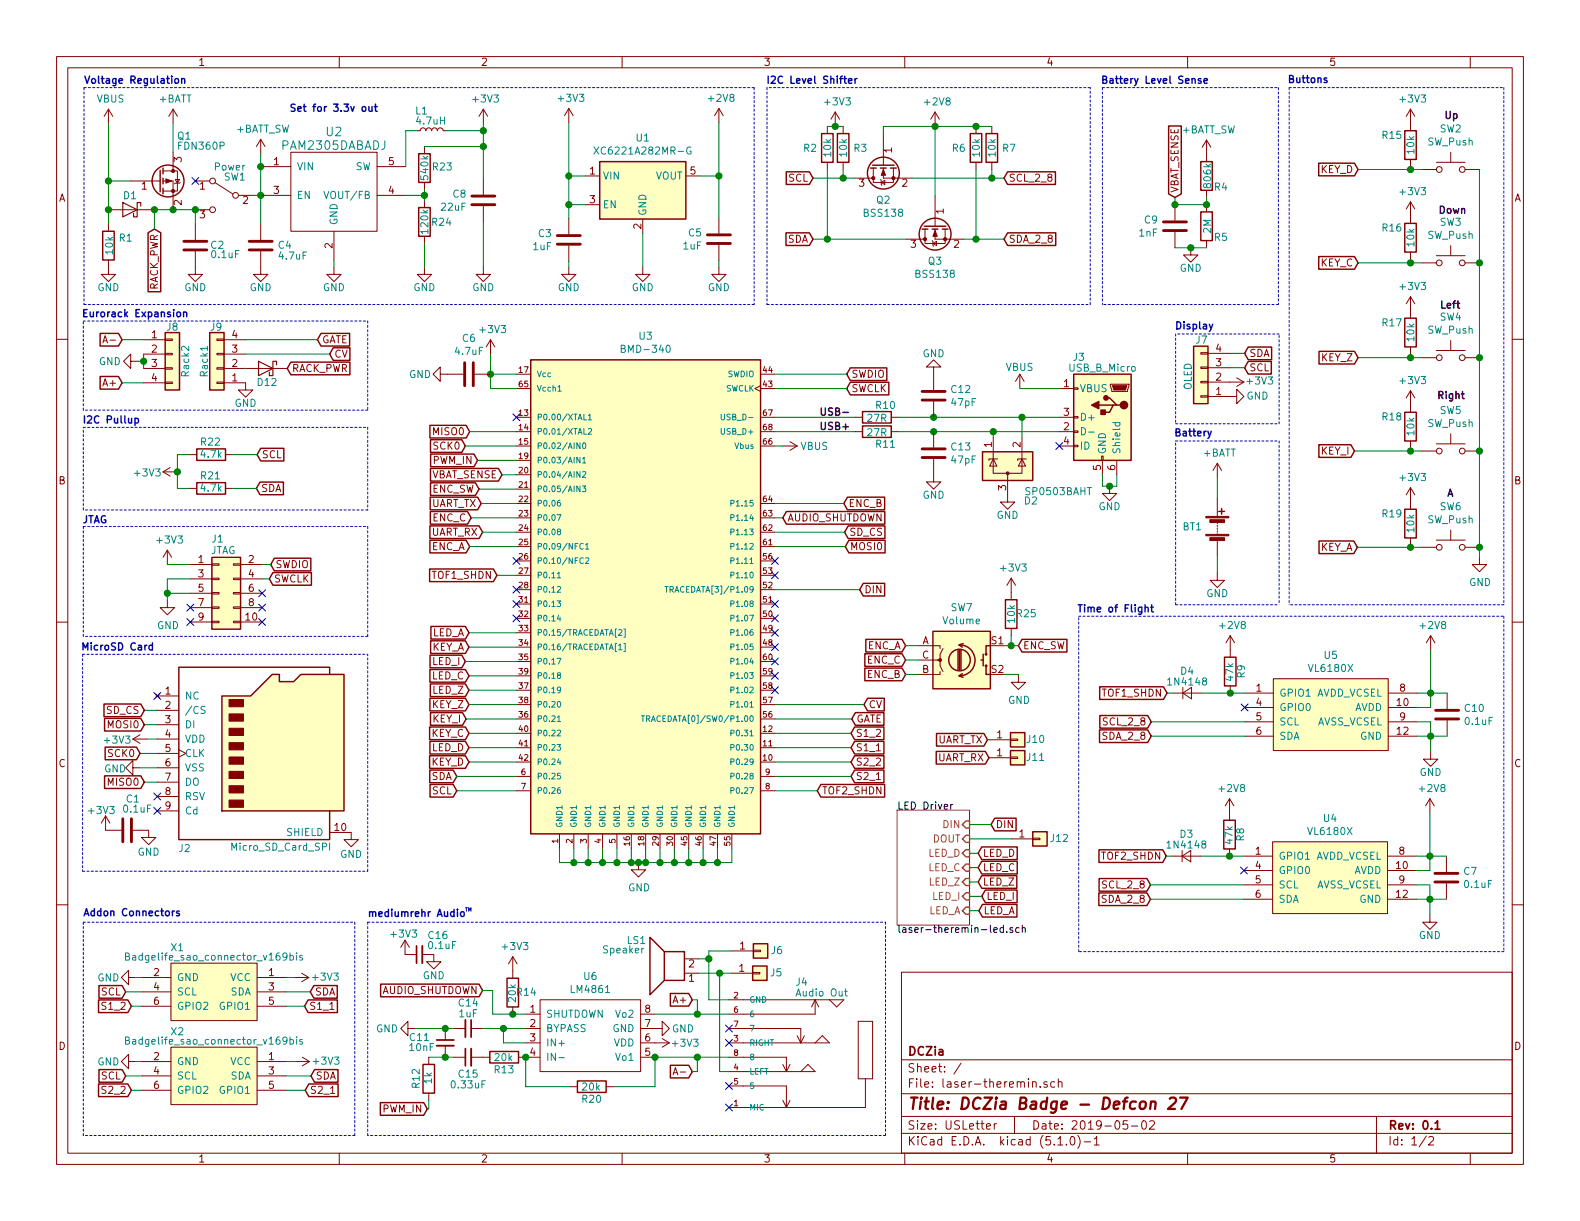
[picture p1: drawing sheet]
<svg xmlns="http://www.w3.org/2000/svg" width="279mm" height="216mm" viewBox="0 0 279 216" stroke-linecap="round" stroke-linejoin="round" font-family="sans-serif">
<defs><g id="words">
<text font-size="2.8" fill="#840000" x="160.4" y="196.2">Title: DCZia Badge - Defcon 27</text>
<g font-size="2.1" fill="#008484">
<text x="49.9" y="26.5">PAM2305DABADJ</text>
<text x="57.7" y="24.1">U2</text>
</g>
<g font-size="2.1" fill="#840000">
<text x="160.4" y="189.6">Sheet: /</text>
<text x="160.4" y="186.6">DCZia</text>
<text x="160.4" y="192.3">File: laser-theremin.sch</text>
<text x="160.4" y="202.5">KiCad E.D.A. kicad (5.1.0)-1</text>
<text x="160.4" y="199.7">Size: USLetter</text>
<text x="182.4" y="199.7">Date: 2019-05-02</text>
<text x="245.4" y="199.7">Rev: 0.1</text>
<text x="245.4" y="202.5">Id: 1/2</text>
</g>
<g font-size="1.8" fill="#840000">
<text x="35" y="11.6">1</text>
<text x="85" y="11.6">2</text>
<text x="135" y="11.6">3</text>
<text x="185" y="11.6">4</text>
<text x="235" y="11.6">5</text>
<text x="32.1" y="28.7" transform="rotate(-90 32.1 28.7)">3</text>
<text x="48.4" y="29.2">1</text>
<text x="68.7" y="29.2">5</text>
<text x="157.7" y="27" transform="rotate(-90 157.7 27)">1</text>
<text x="10.4" y="35.6">A</text>
<text x="25" y="33.5">1</text>
<text x="35.3" y="33.5">1</text>
<text x="48.4" y="34.3">3</text>
<text x="68.7" y="34.3">4</text>
<text x="104.3" y="30.9">1</text>
<text x="104.3" y="35.9">3</text>
<text x="122.1" y="30.9">5</text>
<text x="139.4" y="32.1">SCL</text>
<text x="151.9" y="33">3</text>
<text x="159.5" y="33">2</text>
<text x="178.3" y="32.1">SCL_2_8</text>
<text x="208.4" y="34.1" transform="rotate(-90 208.4 34.1)">VBAT_SENSE</text>
<text x="233.5" y="30.6">KEY_D</text>
<text x="267.8" y="35.6">A</text>
<text x="32.1" y="36.3" transform="rotate(-90 32.1 36.3)">2</text>
<text x="35.3" y="38.6">3</text>
<text x="43" y="36.1">2</text>
<text x="113.4" y="40.5" transform="rotate(-90 113.4 40.5)">2</text>
<text x="166.9" y="37.8" transform="rotate(-90 166.9 37.8)">1</text>
<text x="58.8" y="43.9" transform="rotate(-90 58.8 43.9)">2</text>
<text x="139.2" y="42.9">SDA</text>
<text x="161.1" y="43.8">3</text>
<text x="168.7" y="43.8">2</text>
<text x="178.3" y="42.9">SDA_2_8</text>
<text x="233.5" y="47.1">KEY_C</text>
<text x="27.9" y="51.5" transform="rotate(-90 27.9 51.5)">RACK_PWR</text>
<text x="26.8" y="59.8">1</text>
<text x="41" y="59.8">4</text>
<text x="26.8" y="62.4">2</text>
<text x="26.8" y="64.9">3</text>
<text x="41" y="64.9">2</text>
<text x="41" y="62.4">3</text>
<text x="51.6" y="65.8">RACK_PWR</text>
<text x="56.9" y="60.7">GATE</text>
<text x="59.1" y="63.2">CV</text>
<text x="215" y="64.8">3</text>
<text x="215" y="62.2">4</text>
<text x="220.9" y="63.1">SDA</text>
<text x="220.9" y="65.7">SCL</text>
<text x="233.7" y="63.9">KEY_Z</text>
<text x="18.5" y="68.3">A+</text>
<text x="26.8" y="67.4">4</text>
<text x="41" y="67.4">1</text>
<text x="150.5" y="69.3">SWCLK</text>
<text x="150.5" y="66.8">SWDIO</text>
<text x="188.1" y="68.5">1</text>
<text x="215" y="69.8">1</text>
<text x="215" y="67.3">2</text>
<text x="76.8" y="77">MISO0</text>
<text x="188.1" y="76.1">2</text>
<text x="188.1" y="73.5">3</text>
<text x="46.3" y="81">SCL</text>
<text x="76.6" y="82">PWM_IN</text>
<text x="76.8" y="79.5">SCK0</text>
<text x="175.4" y="79.1" transform="rotate(-90 175.4 79.1)">1</text>
<text x="180.5" y="79.1" transform="rotate(-90 180.5 79.1)">2</text>
<text x="188.1" y="78.6">4</text>
<text x="194.7" y="83.2" transform="rotate(-90 194.7 83.2)">5</text>
<text x="197.2" y="83.2" transform="rotate(-90 197.2 83.2)">6</text>
<text x="233.6" y="80.4">KEY_I</text>
<text x="10.4" y="85.6">B</text>
<text x="46.1" y="87">SDA</text>
<text x="76.1" y="89.7">UART_TX</text>
<text x="76.2" y="84.6">VBAT_SENSE</text>
<text x="76.4" y="87.1">ENC_SW</text>
<text x="150" y="89.7">ENC_B</text>
<text x="177.9" y="86.7" transform="rotate(-90 177.9 86.7)">3</text>
<text x="267.8" y="85.6">B</text>
<text x="76.2" y="94.7">UART_RX</text>
<text x="76.5" y="92.2">ENC_C</text>
<text x="139.2" y="92.2">AUDIO_SHUTDOWN</text>
<text x="150.1" y="94.7">SD_CS</text>
<text x="35.1" y="99.6">1</text>
<text x="44" y="99.6">2</text>
<text x="48.7" y="100.5">SWDIO</text>
<text x="76.3" y="97.3">ENC_A</text>
<text x="150.3" y="97.3">MOSI0</text>
<text x="233.3" y="97.4">KEY_A</text>
<text x="35.1" y="102.1">3</text>
<text x="35.1" y="104.6">5</text>
<text x="35.1" y="107.2">7</text>
<text x="44" y="102.1">4</text>
<text x="44" y="104.6">6</text>
<text x="44" y="107.2">8</text>
<text x="48.4" y="103">SWCLK</text>
<text x="76.6" y="102.4">TOF1_SHDN</text>
<text x="152.8" y="104.9">DIN</text>
<text x="35.1" y="109.7">9</text>
<text x="43.5" y="109.7">10</text>
<text x="76.4" y="112.5">LED_A</text>
<text x="163.1" y="113.9">A</text>
<text x="175.3" y="113.9">S1</text>
<text x="76.3" y="115.1">KEY_A</text>
<text x="76.5" y="117.6">LED_I</text>
<text x="153.4" y="114.8">ENC_A</text>
<text x="153.4" y="117.3">ENC_C</text>
<text x="153.4" y="119.9">ENC_B</text>
<text x="163.1" y="119">B</text>
<text x="163.1" y="116.5">C</text>
<text x="175.3" y="119">S2</text>
<text x="180.9" y="114.8">ENC_SW</text>
<text x="29.2" y="122.8">1</text>
<text x="29.2" y="125.3">2</text>
<text x="76.4" y="120.1">LED_C</text>
<text x="76.5" y="125.2">KEY_Z</text>
<text x="76.5" y="122.7">LED_Z</text>
<text x="153.6" y="125.2">CV</text>
<text x="195.1" y="123.2">TOF1_SHDN</text>
<text x="222.1" y="122.3">1</text>
<text x="222.1" y="124.8">4</text>
<text x="247.1" y="124.8">10</text>
<text x="247.5" y="122.3">8</text>
<text x="18.8" y="126.2">SD_CS</text>
<text x="19.2" y="128.8">MOSI0</text>
<text x="29.2" y="127.9">3</text>
<text x="29.2" y="130.4">4</text>
<text x="76.3" y="130.3">KEY_C</text>
<text x="76.5" y="127.8">KEY_I</text>
<text x="151.3" y="130.3">S1_2</text>
<text x="151.4" y="127.8">GATE</text>
<text x="165.7" y="131.4">UART_TX</text>
<text x="176.3" y="130.6">1</text>
<text x="195.1" y="130.8">SDA_2_8</text>
<text x="195.3" y="128.3">SCL_2_8</text>
<text x="222.1" y="127.4">5</text>
<text x="222.1" y="129.9">6</text>
<text x="247.1" y="129.9">12</text>
<text x="247.5" y="127.4">9</text>
<text x="10.4" y="135.6">C</text>
<text x="19.3" y="133.9">SCK0</text>
<text x="29.2" y="133">5</text>
<text x="29.2" y="135.5">6</text>
<text x="76.3" y="135.4">KEY_D</text>
<text x="76.3" y="137.9">SDA</text>
<text x="76.4" y="132.8">LED_D</text>
<text x="151.3" y="137.9">S2_1</text>
<text x="151.3" y="135.4">S2_2</text>
<text x="151.3" y="132.8">S1_1</text>
<text x="165.7" y="134.6">UART_RX</text>
<text x="176.3" y="133.7">1</text>
<text x="267.8" y="135.6">C</text>
<text x="19.2" y="138.9">MISO0</text>
<text x="29.2" y="138">7</text>
<text x="29.2" y="140.6">8</text>
<text x="29.2" y="143.1">9</text>
<text x="76.5" y="140.5">SCL</text>
<text x="145.3" y="140.5">TOF2_SHDN</text>
<text x="59.2" y="146.9">10</text>
<text x="176" y="146.4">DIN</text>
<text x="180.2" y="148.1">1</text>
<text x="173.8" y="151.5">LED_D</text>
<text x="173.8" y="154.1">LED_C</text>
<text x="194.9" y="152">TOF2_SHDN</text>
<text x="222" y="151.1">1</text>
<text x="222" y="153.7">4</text>
<text x="246.9" y="153.7">10</text>
<text x="247.4" y="151.1">8</text>
<text x="173.8" y="156.6">LED_Z</text>
<text x="173.9" y="161.7">LED_A</text>
<text x="174.4" y="159.1">LED_I</text>
<text x="195" y="159.6">SDA_2_8</text>
<text x="195.2" y="157.1">SCL_2_8</text>
<text x="222" y="156.2">5</text>
<text x="222" y="158.8">6</text>
<text x="246.9" y="158.8">12</text>
<text x="247.4" y="156.2">9</text>
<text x="130.8" y="167.9">1</text>
<text x="27.2" y="172.6">2</text>
<text x="47.5" y="172.6">1</text>
<text x="121.8" y="173.6">1</text>
<text x="121.8" y="171.1">2</text>
<text x="130.7" y="171.8">1</text>
<text x="17.9" y="176">SCL</text>
<text x="18.3" y="178.6">S1_2</text>
<text x="27.2" y="175.1">4</text>
<text x="27.2" y="177.7">6</text>
<text x="47.5" y="175.1">3</text>
<text x="47.5" y="177.7">5</text>
<text x="54.6" y="178.6">S1_1</text>
<text x="55.7" y="176">SDA</text>
<text x="67.5" y="175.8">AUDIO_SHUTDOWN</text>
<text x="93.8" y="179.1">1</text>
<text x="114.1" y="179.1">8</text>
<text x="119.3" y="177.4">A+</text>
<text x="10.4" y="185.6">D</text>
<text x="93.8" y="181.6">2</text>
<text x="93.8" y="184.1">3</text>
<text x="114.1" y="184.1">6</text>
<text x="114.1" y="181.6">7</text>
<text x="267.8" y="185.6">D</text>
<text x="17.9" y="190.9">SCL</text>
<text x="27.2" y="187.5">2</text>
<text x="27.2" y="190">4</text>
<text x="47.5" y="187.5">1</text>
<text x="47.5" y="190">3</text>
<text x="55.8" y="190.9">SDA</text>
<text x="93.8" y="186.7">4</text>
<text x="114.1" y="186.7">5</text>
<text x="18.3" y="193.4">S2_2</text>
<text x="27.2" y="192.5">6</text>
<text x="47.5" y="192.5">5</text>
<text x="54.8" y="193.4">S2_1</text>
<text x="67.7" y="196.7">PWM_IN</text>
<text x="35" y="205.5">1</text>
<text x="85" y="205.5">2</text>
<text x="135" y="205.5">3</text>
<text x="185" y="205.5">4</text>
<text x="235" y="205.5">5</text>
</g>
<g font-size="1.8" fill="#0000c2">
<text x="14.7" y="14.8">Voltage Regulation</text>
<text x="135.4" y="14.8">I2C Level Shifter</text>
<text x="194.6" y="14.8">Battery Level Sense</text>
<text x="227.6" y="14.7">Buttons</text>
<text x="51.1" y="19.8">Set for 3.3v out</text>
<text x="14.4" y="56.1">Eurorack Expansion</text>
<text x="207.6" y="58.2">Display</text>
<text x="14.5" y="74.9">I2C Pullup</text>
<text x="207.5" y="77.2">Battery</text>
<text x="14.5" y="92.5">JTAG</text>
<text x="190.4" y="108.3">Time of Flight</text>
<text x="14.2" y="115">MicroSD Card</text>
<text x="14.6" y="162">Addon Connectors</text>
<text x="64.9" y="162.1">mediumrehr Audio</text>
</g>
<g font-size="1.8" fill="#008484">
<text x="17.1" y="18.1">VBUS</text>
<text x="28.1" y="18.1">+BATT</text>
<text x="41.7" y="23.5">+BATT_SW</text>
<text x="73.5" y="20.2">L1</text>
<text x="73.8" y="22">4.7uH</text>
<text x="83.8" y="18.1">+3V3</text>
<text x="98.9" y="18">+3V3</text>
<text x="125.4" y="18">+2V8</text>
<text x="146" y="18.6">+3V3</text>
<text x="163.7" y="18.6">+2V8</text>
<text x="209" y="23.6">+BATT_SW</text>
<text x="247.7" y="18.1">+3V3</text>
<text x="254.6" y="23.4">SW2</text>
<text x="31.4" y="24.7">Q1</text>
<text x="31.7" y="26.5">FDN360P</text>
<text x="106" y="27.3">XC6221A282MR-G</text>
<text x="112.5" y="25">U1</text>
<text x="142.1" y="26.8">R2</text>
<text x="147" y="27.6" transform="rotate(-90 147 27.6)">10k</text>
<text x="149.8" y="27.6" transform="rotate(-90 149.8 27.6)">10k</text>
<text x="151" y="26.8">R3</text>
<text x="168.4" y="26.8">R6</text>
<text x="173.3" y="27.6" transform="rotate(-90 173.3 27.6)">10k</text>
<text x="176.1" y="27.6" transform="rotate(-90 176.1 27.6)">10k</text>
<text x="177.3" y="26.8">R7</text>
<text x="244.5" y="24.6">R15</text>
<text x="250.1" y="27.1" transform="rotate(-90 250.1 27.1)">10k</text>
<text x="252.5" y="25.7">SW_Push</text>
<text x="21.9" y="35.2">D1</text>
<text x="38" y="30.1">Power</text>
<text x="39.6" y="31.9">SW1</text>
<text x="52.5" y="30.1">VIN</text>
<text x="52.5" y="35.2">EN</text>
<text x="57.9" y="35.2">VOUT/FB</text>
<text x="62.8" y="30.1">SW</text>
<text x="75.7" y="31.7" transform="rotate(-90 75.7 31.7)">540k</text>
<text x="76.6" y="30.1">R23</text>
<text x="80.1" y="35">C8</text>
<text x="106.6" y="31.8">VIN</text>
<text x="115.9" y="31.8">VOUT</text>
<text x="214.2" y="33.1" transform="rotate(-90 214.2 33.1)">806k</text>
<text x="214.8" y="33.7">R4</text>
<text x="247.7" y="34.5">+3V3</text>
<text x="59.7" y="39.9" transform="rotate(-90 59.7 39.9)">GND</text>
<text x="75.7" y="41.2" transform="rotate(-90 75.7 41.2)">120k</text>
<text x="76.5" y="39.9">R24</text>
<text x="78.1" y="37.3">22uF</text>
<text x="95.2" y="41.9">C3</text>
<text x="106.6" y="36.8">EN</text>
<text x="114.3" y="38.2" transform="rotate(-90 114.3 38.2)">GND</text>
<text x="121.8" y="41.8">C5</text>
<text x="152.9" y="38.3">BSS138</text>
<text x="155" y="36">Q2</text>
<text x="201.5" y="41.8">1nF</text>
<text x="202.4" y="39.5">C9</text>
<text x="214.2" y="41.2" transform="rotate(-90 214.2 41.2)">2M</text>
<text x="244.5" y="40.9">R16</text>
<text x="254.6" y="39.9">SW3</text>
<text x="20" y="44.9" transform="rotate(-90 20 44.9)">10k</text>
<text x="21.1" y="42.7">R1</text>
<text x="37.3" y="44">C2</text>
<text x="37.5" y="45.6">0.1uF</text>
<text x="49.3" y="44">C4</text>
<text x="49.5" y="45.9">4.7uF</text>
<text x="94.3" y="44.2">1uF</text>
<text x="120.9" y="44.1">1uF</text>
<text x="164.2" y="46.8">Q3</text>
<text x="214.8" y="42.6">R5</text>
<text x="250.1" y="43.5" transform="rotate(-90 250.1 43.5)">10k</text>
<text x="252.5" y="42.2">SW_Push</text>
<text x="17.2" y="51.5">GND</text>
<text x="32.6" y="51.5">GND</text>
<text x="44.1" y="51.5">GND</text>
<text x="57.1" y="51.5">GND</text>
<text x="73.1" y="51.5">GND</text>
<text x="83.5" y="51.5">GND</text>
<text x="98.6" y="51.5">GND</text>
<text x="111.7" y="51.5">GND</text>
<text x="125.2" y="51.5">GND</text>
<text x="162.1" y="49.1">BSS138</text>
<text x="208.6" y="48.1">GND</text>
<text x="247.7" y="51.3">+3V3</text>
<text x="29.5" y="58.5">J8</text>
<text x="37.3" y="58.5">J9</text>
<text x="85" y="58.9">+3V3</text>
<text x="244.5" y="57.7">R17</text>
<text x="252.5" y="59">SW_Push</text>
<text x="254.6" y="56.7">SW4</text>
<text x="17.5" y="64.6">GND</text>
<text x="80.6" y="62.8">4.7uF</text>
<text x="81.8" y="60.5">C6</text>
<text x="110.4" y="62.4">BMD-340</text>
<text x="113.1" y="60.1">U3</text>
<text x="163.1" y="63.2">GND</text>
<text x="177.9" y="65.6">VBUS</text>
<text x="189.1" y="65.7">USB_B_Micro</text>
<text x="189.8" y="63.8">J3</text>
<text x="211.5" y="60.8">J7</text>
<text x="250.1" y="60.3" transform="rotate(-90 250.1 60.3)">10k</text>
<text x="33.5" y="66.5" transform="rotate(-90 33.5 66.5)">Rack2</text>
<text x="36.8" y="66.5" transform="rotate(-90 36.8 66.5)">Rack1</text>
<text x="41.5" y="71.9">GND</text>
<text x="45.6" y="68.2">D12</text>
<text x="72.3" y="66.9">GND</text>
<text x="168.3" y="69.5">C12</text>
<text x="168.3" y="71.8">47pF</text>
<text x="190.9" y="69.3">VBUS</text>
<text x="210.7" y="69" transform="rotate(-90 210.7 69)">OLED</text>
<text x="220.4" y="70.7">GND</text>
<text x="220.7" y="68">+3V3</text>
<text x="247.7" y="67.9">+3V3</text>
<text x="153.4" y="77.1">27R</text>
<text x="153.4" y="74.6">27R</text>
<text x="155" y="72.3">R10</text>
<text x="190.9" y="74.4">D+</text>
<text x="244.5" y="74.3">R18</text>
<text x="250.1" y="76.9" transform="rotate(-90 250.1 76.9)">10k</text>
<text x="252.5" y="75.5">SW_Push</text>
<text x="254.6" y="73.2">SW5</text>
<text x="35.6" y="78.8">R22</text>
<text x="35.6" y="80.9">4.7k</text>
<text x="141.6" y="79.6">VBUS</text>
<text x="155" y="79.2">R11</text>
<text x="168.3" y="79.7">C13</text>
<text x="168.3" y="82">47pF</text>
<text x="190.9" y="79.5">ID</text>
<text x="195.6" y="80.4" transform="rotate(-90 195.6 80.4)">GND</text>
<text x="198.1" y="80.4" transform="rotate(-90 198.1 80.4)">Shield</text>
<text x="212.8" y="80.7">+BATT</text>
<text x="24" y="84.3">+3V3</text>
<text x="35.6" y="84.8">R21</text>
<text x="35.6" y="86.9">4.7k</text>
<text x="163.1" y="88.2">GND</text>
<text x="181.2" y="89.2">D2</text>
<text x="181.6" y="87.6">SP0503BAHT</text>
<text x="247.7" y="85.1">+3V3</text>
<text x="37.5" y="95.9">J1</text>
<text x="176.2" y="91.7">GND</text>
<text x="194.3" y="90.2">GND</text>
<text x="209.2" y="93.8">BT1</text>
<text x="244.5" y="91.5">R19</text>
<text x="250.1" y="94.1" transform="rotate(-90 250.1 94.1)">10k</text>
<text x="252.5" y="92.5">SW_Push</text>
<text x="254.6" y="90.2">SW6</text>
<text x="27.9" y="96.1">+3V3</text>
<text x="37.1" y="98">JTAG</text>
<text x="177.1" y="101.1">+3V3</text>
<text x="213.3" y="105.6">GND</text>
<text x="259.8" y="103.6">GND</text>
<text x="27.8" y="111.3">GND</text>
<text x="166.9" y="110.4">Volume</text>
<text x="168.1" y="108.1">SW7</text>
<text x="179.5" y="110.1" transform="rotate(-90 179.5 110.1)">10k</text>
<text x="179.9" y="109.1">R25</text>
<text x="215.8" y="111.2">+2V8</text>
<text x="251.3" y="111.2">+2V8</text>
<text x="208.8" y="119.3">D4</text>
<text x="220.1" y="119.9" transform="rotate(-90 220.1 119.9)">R9</text>
<text x="231.6" y="118.8">VL6180X</text>
<text x="234.2" y="116.5">U5</text>
<text x="32.6" y="123.7">NC</text>
<text x="178.3" y="124.5">GND</text>
<text x="206.8" y="121.2">1N4148</text>
<text x="218.1" y="120.3" transform="rotate(-90 218.1 120.3)">47k</text>
<text x="226.2" y="123.2">GPIO1 AVDD_VCSEL</text>
<text x="226.2" y="125.7">GPIO0</text>
<text x="239.5" y="125.7">AVDD</text>
<text x="259.1" y="125.9">C10</text>
<text x="18.6" y="131.5">+3V3</text>
<text x="32.6" y="126.2">/CS</text>
<text x="32.6" y="128.8">DI</text>
<text x="32.6" y="131.3">VDD</text>
<text x="181.7" y="131.4">J10</text>
<text x="226.2" y="128.3">SCL</text>
<text x="226.2" y="130.8">SDA</text>
<text x="232.8" y="128.3">AVSS_VCSEL</text>
<text x="240.5" y="130.8">GND</text>
<text x="259.2" y="128.2">0.1uF</text>
<text x="18.4" y="136.6">GND</text>
<text x="32.6" y="133.9">CLK</text>
<text x="32.6" y="136.4">VSS</text>
<text x="181.7" y="134.5">J11</text>
<text x="251" y="137.2">GND</text>
<text x="15.8" y="143.9">+3V3</text>
<text x="21.9" y="143.7">0.1uF</text>
<text x="22.4" y="141.9">C1</text>
<text x="32.6" y="138.9">DO</text>
<text x="32.6" y="141.5">RSV</text>
<text x="215.7" y="140.1">+2V8</text>
<text x="251.2" y="140.1">+2V8</text>
<text x="32.6" y="144">Cd</text>
<text x="50.8" y="147.8">SHIELD</text>
<text x="185.9" y="148.9">J12</text>
<text x="208.7" y="148.1">D3</text>
<text x="218" y="149.2" transform="rotate(-90 218 149.2)">47k</text>
<text x="220" y="148.7" transform="rotate(-90 220 148.7)">R8</text>
<text x="231.5" y="147.7">VL6180X</text>
<text x="234.1" y="145.3">U4</text>
<text x="24.3" y="151.3">GND</text>
<text x="31.7" y="150.7">J2</text>
<text x="41.2" y="150.4">Micro_SD_Card_SPI</text>
<text x="60.1" y="151.7">GND</text>
<text x="206.7" y="150">1N4148</text>
<text x="226.1" y="152">GPIO1 AVDD_VCSEL</text>
<text x="226.1" y="154.6">GPIO0</text>
<text x="239.3" y="154.6">AVDD</text>
<text x="258.9" y="154.7">C7</text>
<text x="111.1" y="157.6">GND</text>
<text x="226.1" y="157.1">SCL</text>
<text x="226.1" y="159.6">SDA</text>
<text x="232.6" y="157.1">AVSS_VCSEL</text>
<text x="240.4" y="159.6">GND</text>
<text x="259.1" y="157">0.1uF</text>
<text x="69.3" y="165.8">+3V3</text>
<text x="75.8" y="166">C16</text>
<text x="75.9" y="167.8">0.1uF</text>
<text x="89" y="168">+3V3</text>
<text x="110.9" y="166.9">LS1</text>
<text x="250.9" y="166">GND</text>
<text x="17.2" y="173.5">GND</text>
<text x="23.3" y="169.8">Badgelife_sao_connector_v169bis</text>
<text x="30.3" y="168.2">X1</text>
<text x="31.2" y="173.5">GND</text>
<text x="40.7" y="173.5">VCC</text>
<text x="55.4" y="173.4">+3V3</text>
<text x="74.8" y="173.2">GND</text>
<text x="103.3" y="173.3">U6</text>
<text x="106.8" y="168.6">Speaker</text>
<text x="136.3" y="172.6">J5</text>
<text x="136.4" y="168.7">J6</text>
<text x="31.2" y="176">SCL</text>
<text x="31.2" y="178.6">GPIO2</text>
<text x="39" y="178.6">GPIO1</text>
<text x="40.7" y="176">SDA</text>
<text x="81.2" y="178">C14</text>
<text x="81.2" y="179.9">1uF</text>
<text x="91.2" y="177.1" transform="rotate(-90 91.2 177.1)">20k</text>
<text x="91.4" y="176.1">R14</text>
<text x="96.5" y="180">SHUTDOWN</text>
<text x="101.2" y="175.6">LM4861</text>
<text x="109" y="180">Vo2</text>
<text x="140.8" y="174.3">J4</text>
<text x="141" y="176.2">Audio Out</text>
<text x="23.3" y="184.7">Badgelife_sao_connector_v169bis</text>
<text x="30.3" y="183.1">X2</text>
<text x="66.5" y="182.5">GND</text>
<text x="72.5" y="185.9">10nF</text>
<text x="72.5" y="184.1">C11</text>
<text x="96.5" y="182.5">BYPASS</text>
<text x="96.5" y="185">IN+</text>
<text x="108.3" y="182.5">GND</text>
<text x="108.5" y="185">VDD</text>
<text x="118.8" y="182.5">GND</text>
<text x="119.1" y="185.1">+3V3</text>
<text x="17.2" y="188.4">GND</text>
<text x="31.2" y="188.3">GND</text>
<text x="31.2" y="190.9">SCL</text>
<text x="40.7" y="188.3">VCC</text>
<text x="40.7" y="190.9">SDA</text>
<text x="55.6" y="188.3">+3V3</text>
<text x="76.4" y="191.6" transform="rotate(-90 76.4 191.6)">1k</text>
<text x="81.2" y="190.6">C15</text>
<text x="87.5" y="189.8">R13</text>
<text x="87.6" y="187.6">20k</text>
<text x="96.5" y="187.6">IN-</text>
<text x="109" y="187.6">Vo1</text>
<text x="31.2" y="193.4">GPIO2</text>
<text x="39" y="193.4">GPIO1</text>
<text x="74.2" y="192.4" transform="rotate(-90 74.2 192.4)">R12</text>
<text x="80" y="192.5">0.33uF</text>
<text x="103" y="195">R20</text>
<text x="103" y="192.8">20k</text>
</g>
<g font-size="1.8">
<text x="255.3" y="21">Up</text>
<text x="254.3" y="37.8">Down</text>
<text x="254.5" y="54.6">Left</text>
<text x="254" y="70.6">Right</text>
<text x="144.8" y="73.5">USB-</text>
<text x="144.8" y="76">USB+</text>
<text x="255.8" y="87.8">A</text>
<text x="158.6" y="143.2">LED Driver</text>
<text x="158.6" y="164.9">laser-theremin-led.sch</text>
</g>
<g font-size="1.8" fill="#848400">
<text x="164.9" y="149">DOUT</text>
<text x="166.9" y="146.4">DIN</text>
<text x="164.1" y="151.5">LED_D</text>
<text x="164.1" y="154.1">LED_C</text>
<text x="164.1" y="161.7">LED_A</text>
<text x="164.3" y="156.6">LED_Z</text>
<text x="164.9" y="159.1">LED_I</text>
</g>
<g font-size="1.4" fill="#840000">
<text x="91.8" y="65.9">17</text>
<text x="135" y="65.9">44</text>
<text x="91.8" y="68.5">65</text>
<text x="135" y="68.5">43</text>
<text x="91.8" y="73.5">13</text>
<text x="91.8" y="76.1">14</text>
<text x="135" y="73.5">67</text>
<text x="135" y="76.1">68</text>
<text x="91.8" y="78.6">15</text>
<text x="91.8" y="81.2">19</text>
<text x="91.8" y="83.7">20</text>
<text x="135" y="78.6">66</text>
<text x="91.8" y="86.2">21</text>
<text x="91.8" y="88.8">22</text>
<text x="135" y="88.8">64</text>
<text x="91.8" y="91.3">23</text>
<text x="91.8" y="93.9">24</text>
<text x="135" y="91.3">63</text>
<text x="135" y="93.9">62</text>
<text x="91.8" y="96.4">25</text>
<text x="91.8" y="98.9">26</text>
<text x="91.8" y="101.5">27</text>
<text x="135" y="98.9">56</text>
<text x="135" y="101.5">53</text>
<text x="135" y="96.4">61</text>
<text x="91.8" y="104">28</text>
<text x="91.8" y="106.6">31</text>
<text x="135" y="106.6">51</text>
<text x="135" y="104">52</text>
<text x="91.8" y="109.1">32</text>
<text x="91.8" y="111.6">33</text>
<text x="135" y="111.6">49</text>
<text x="135" y="109.1">50</text>
<text x="91.8" y="114.2">34</text>
<text x="91.8" y="116.7">35</text>
<text x="91.8" y="119.3">39</text>
<text x="135" y="114.2">48</text>
<text x="135" y="119.3">59</text>
<text x="135" y="116.7">60</text>
<text x="91.8" y="121.8">37</text>
<text x="91.8" y="124.3">38</text>
<text x="135" y="124.3">57</text>
<text x="135" y="121.8">58</text>
<text x="91.8" y="126.9">36</text>
<text x="91.8" y="129.4">40</text>
<text x="91.8" y="132">41</text>
<text x="135" y="126.9">56</text>
<text x="135" y="132">11</text>
<text x="135" y="129.4">12</text>
<text x="91.8" y="134.5">42</text>
<text x="92.2" y="137">6</text>
<text x="135" y="134.5">10</text>
<text x="135.4" y="137">9</text>
<text x="92.2" y="139.6">7</text>
<text x="135.4" y="139.6">8</text>
<text x="98.7" y="149.1" transform="rotate(-90 98.7 149.1)">1</text>
<text x="101.2" y="149.1" transform="rotate(-90 101.2 149.1)">2</text>
<text x="103.8" y="149.1" transform="rotate(-90 103.8 149.1)">3</text>
<text x="106.3" y="149.1" transform="rotate(-90 106.3 149.1)">4</text>
<text x="108.8" y="149.1" transform="rotate(-90 108.8 149.1)">5</text>
<text x="111.4" y="149.5" transform="rotate(-90 111.4 149.5)">16</text>
<text x="113.9" y="149.5" transform="rotate(-90 113.9 149.5)">18</text>
<text x="116.5" y="149.5" transform="rotate(-90 116.5 149.5)">29</text>
<text x="119" y="149.5" transform="rotate(-90 119 149.5)">30</text>
<text x="121.5" y="149.5" transform="rotate(-90 121.5 149.5)">45</text>
<text x="124.1" y="149.5" transform="rotate(-90 124.1 149.5)">46</text>
<text x="126.6" y="149.5" transform="rotate(-90 126.6 149.5)">47</text>
<text x="129.2" y="149.5" transform="rotate(-90 129.2 149.5)">55</text>
<text x="129.8" y="176.5">2</text>
<text x="129.8" y="179.1">6</text>
<text x="129.8" y="184.1">3</text>
<text x="129.8" y="181.6">7</text>
<text x="129.8" y="189.2">4</text>
<text x="129.8" y="191.8">5</text>
<text x="129.8" y="186.7">8</text>
<text x="129.8" y="195.6">1</text>
</g>
<g font-size="1.4" fill="#008484">
<text x="94.9" y="66.7">Vcc</text>
<text x="94.9" y="69.2">Vcch1</text>
<text x="128.3" y="69.2">SWCLK</text>
<text x="128.7" y="66.7">SWDIO</text>
<text x="94.9" y="74.3">P0.00/XTAL1</text>
<text x="94.9" y="76.8">P0.01/XTAL2</text>
<text x="127.9" y="76.8">USB_D+</text>
<text x="128.2" y="74.3">USB_D-</text>
<text x="94.9" y="79.4">P0.02/AIN0</text>
<text x="94.9" y="81.9">P0.03/AIN1</text>
<text x="130" y="79.4">Vbus</text>
<text x="94.9" y="84.5">P0.04/AIN2</text>
<text x="94.9" y="87">P0.05/AIN3</text>
<text x="94.9" y="89.5">P0.06</text>
<text x="129.8" y="89.5">P1.15</text>
<text x="94.9" y="92.1">P0.07</text>
<text x="94.9" y="94.6">P0.08</text>
<text x="129.8" y="92.1">P1.14</text>
<text x="129.8" y="94.6">P1.13</text>
<text x="94.9" y="97.2">P0.09/NFC1</text>
<text x="94.9" y="99.7">P0.10/NFC2</text>
<text x="129.8" y="99.7">P1.11</text>
<text x="129.8" y="97.2">P1.12</text>
<text x="94.9" y="102.2">P0.11</text>
<text x="94.9" y="104.8">P0.12</text>
<text x="94.9" y="107.3">P0.13</text>
<text x="118.8" y="104.8">TRACEDATA[3]/P1.09</text>
<text x="129.8" y="107.3">P1.08</text>
<text x="129.8" y="102.2">P1.10</text>
<text x="94.9" y="109.9">P0.14</text>
<text x="94.9" y="112.4">P0.15/TRACEDATA[2]</text>
<text x="129.8" y="112.4">P1.06</text>
<text x="129.8" y="109.9">P1.07</text>
<text x="94.9" y="114.9">P0.16/TRACEDATA[1]</text>
<text x="94.9" y="117.5">P0.17</text>
<text x="129.8" y="114.9">P1.05</text>
<text x="129.8" y="117.5">P1.04</text>
<text x="94.9" y="122.6">P0.19</text>
<text x="94.9" y="125.1">P0.20</text>
<text x="94.9" y="120">P0.18</text>
<text x="129.8" y="125.1">P1.01</text>
<text x="129.8" y="122.6">P1.02</text>
<text x="129.8" y="120">P1.03</text>
<text x="94.9" y="127.6">P0.21</text>
<text x="94.9" y="130.2">P0.22</text>
<text x="115.4" y="127.6">TRACEDATA[0]/SW0/P1.00</text>
<text x="129.8" y="130.2">P0.31</text>
<text x="94.9" y="132.7">P0.23</text>
<text x="94.9" y="135.3">P0.24</text>
<text x="94.9" y="137.8">P0.25</text>
<text x="129.8" y="137.8">P0.28</text>
<text x="129.8" y="135.3">P0.29</text>
<text x="129.8" y="132.7">P0.30</text>
<text x="94.9" y="140.3">P0.26</text>
<text x="129.8" y="140.3">P0.27</text>
<text x="99.4" y="146.4" transform="rotate(-90 99.4 146.4)">GND1</text>
<text x="102" y="146.4" transform="rotate(-90 102 146.4)">GND1</text>
<text x="104.5" y="146.4" transform="rotate(-90 104.5 146.4)">GND1</text>
<text x="107.1" y="146.4" transform="rotate(-90 107.1 146.4)">GND1</text>
<text x="109.6" y="146.4" transform="rotate(-90 109.6 146.4)">GND1</text>
<text x="112.1" y="146.4" transform="rotate(-90 112.1 146.4)">GND1</text>
<text x="114.7" y="146.4" transform="rotate(-90 114.7 146.4)">GND1</text>
<text x="117.2" y="146.4" transform="rotate(-90 117.2 146.4)">GND1</text>
<text x="119.8" y="146.4" transform="rotate(-90 119.8 146.4)">GND1</text>
<text x="122.3" y="146.4" transform="rotate(-90 122.3 146.4)">GND1</text>
<text x="124.8" y="146.4" transform="rotate(-90 124.8 146.4)">GND1</text>
<text x="127.4" y="146.4" transform="rotate(-90 127.4 146.4)">GND1</text>
<text x="129.9" y="146.4" transform="rotate(-90 129.9 146.4)">GND1</text>
<text x="132.5" y="177.3">GND</text>
<text x="132.5" y="179.8">6</text>
<text x="132.5" y="184.9">RIGHT</text>
<text x="132.5" y="182.4">7</text>
<text x="132.5" y="190">LEFT</text>
<text x="132.5" y="187.5">8</text>
<text x="132.5" y="196.3">MIC</text>
<text x="132.5" y="192.5">5</text>
</g>
<text font-size=".9" fill="#0000c2" x="82.2" y="161.2">TM</text>
</g></defs>
<g fill="none" stroke="#840000" stroke-width=".18">
<path d="M10 10h259.4v195.9h-259.4zM12 12h255.4v191.9h-255.4zM19.2 19.3l-.8 1.3M19.2 19.3v2.5M19.2 19.3l.7 1.3M30.6 19.3l-.8 1.3M30.6 19.3v2.5M30.6 19.3l.8 1.3M60 10v2M85.5 19.3l-.8 1.3M85.5 19.3v2.5M85.5 19.3l.7 1.3"/>
<path d="M100.6 19.2l-.8 1.2M100.6 19.2v2.5M100.6 19.2l.7 1.2M110 10v2M127.1 19.2l-.7 1.2M127.1 19.2v2.5M127.1 19.2l.8 1.2M147.7 19.8l-.8 1.3M147.7 19.8v2.6M147.7 19.8l.8 1.3M160 10v2M165.4 19.8v2.6"/>
<path d="M165.4 19.8l-.8 1.3M165.4 19.8l.7 1.3M210 10v2M249.4 19.3v3.8M249.4 19.3l-.7 1.3M249.4 19.3l.8 1.3M260 10v2M19.2 37.1h7.6M19.2 39.6v1.3M23 32h5.1M28.1 32h.2M28.8 32h1.8v5.1"/>
<path d="M28.8 30.2h1.8M30.6 30.2h.8v3.6h-2.6M30.6 26.9v3.3M31 31.8h.7l-.3 .6zM31.9 32.3l-.2 .1h-.7l-.1 .1M34.5 37.1h2.6M34.5 32h2.6M34.5 39.6v2.8M38 32.3l3.1 2M42.2 34.5h2.5M46.1 24.6v2.6M46.1 39.6v2.8"/>
<path d="M46.1 24.6l-.8 1.3M46.1 24.6l.8 1.3M46.4 34.5h5M46.4 29.5h5M51.4 26.9h15.3v14h-15.3zM66.7 34.5h5.1M66.7 29.5h5.1M73.8 23.1h.5l.1-.3 .3-.2 .4 .1 .2 .4 .1-.3 .3-.2 .4 .1 .2 .4 .2-.3 .2-.2 .5 .1 .1 .4 .2-.3 .2-.2 .5 .1 .2 .4h.5M75.1 25.9v1.3M75.1 32.3v1.2M75.1 35.4v1.3M85.5 31.6v2.8"/>
<path d="M85.5 36.4v2.8M100.6 38.6v2.8M103.5 31.1h2.5M103.5 36.2h2.5M113.7 38.7v2.6M121.3 31.1h2.5M127.1 38.5v2.8M146.3 22.4v1.2M146.3 28.7v1.3M149.1 22.4v1.2M149.1 28.7v1.3M151.1 31.5h3.3"/>
<path d="M154.4 29.7v1.8M155.7 31.8l.1 .1v.7l.2 .2M155.8 32.3l.7-.4v.7zM156.2 23.9v5.3M156.2 29.7v1.8h5.1M158 29.7v2.6h-3.6v-.8M165.4 34.7v5.3M172.6 22.4v1.2M172.6 28.7v1.3M175.4 22.4v1.2M175.4 28.7v1.3M207.8 36.2v2.8"/>
<path d="M213.4 24.8v3.8M213.4 33.7v1.2M213.4 36.2v1.3M213.4 24.8l-.8 1.2M213.4 24.8l.7 1.2M249.4 28.2v1.3M249.4 35.7v3.8M249.4 35.7l-.7 1.3M249.4 35.7l.8 1.3M251.5 30h2.5M254 28.7h5.1M256.5 26.9v1.8"/>
<path d="M259.1 30h2.5M10 60h2M19.2 46v2.5h1.2l-1.2 1.3-1.3-1.3h1.3M29.2 59.9h1.3v.3h-1.3zM34.5 44.5v4h1.3l-1.3 1.3-1.2-1.3h1.2M38.4 59.9h1.2v.3h-1.2zM46.1 44.5v4h1.3l-1.3 1.3-1.3-1.3h1.3M59.1 47.2v1.3h1.2l-1.2 1.3-1.3-1.3h1.3M59.1 40.9v5.1M75.1 47.2v1.3h1.2l-1.2 1.3-1.3-1.3h1.3M75.1 41.8v1.3M85.5 47.2v1.3h1.2l-1.2 1.3-1.3-1.3h1.3"/>
<path d="M100.6 47.2v1.3h1.3l-1.3 1.3-1.3-1.3h1.3M100.6 43.4v2.8M113.7 47.2v1.3h1.2l-1.2 1.3-1.3-1.3h1.3M127.1 47.2v1.3h1.3l-1.3 1.3-1.2-1.3h1.2M127.1 43.3v2.8M160.3 42.3h3.3M163.6 40.5v1.8M164.8 42.5l.2 .2v.7l.1 .2M165 43.1l.6-.4v.7zM165.4 40.5v1.8h5M167.1 40.5v2.6h-3.5v-.8M207.8 41v2.8"/>
<path d="M210.6 43.8v1.3h1.2l-1.2 1.3-1.3-1.3h1.3M213.4 42.5v1.3M249.4 44.6v1.2M249.4 52.5v3.8M249.4 52.5l-.7 1.2M249.4 52.5l.8 1.2M251.5 46.5h2.5M254 45.2h5.1M256.5 43.4v1.8M259.1 46.5h2.5M267.4 60h2M18.2 60.6l.4-1.2 .4 1.2"/>
<path d="M18.3 60.3h.6M19.5 60.1h.9M23.1 63.9v-1.3l-1.3 1.3 1.3 1.3v-1.3h1.3M25.4 67.7h3.8M25.4 65.2h3.8M25.4 62.6h3.8M25.4 60.1h3.8M29.2 67.6h1.3v.2h-1.3zM29.2 65h1.3v.3h-1.3zM29.2 62.5h1.3v.2h-1.3zM38.4 62.5h1.2v.2h-1.2zM38.4 65h1.2v.3h-1.2z"/>
<path d="M38.4 67.6h1.2v.2h-1.2zM39.6 67.7h3.8v1.3h1.3l-1.3 1.2-1.2-1.2h1.2M39.6 65.2h11.2M39.6 62.6h3.8M39.6 60.1h3.8M77.9 66.2v-1.3l-1.3 1.3 1.3 1.2v-1.2h4M83.9 66.2h2.8M86.7 60.1l-.7 1.2M86.7 60.1v2.5M86.7 60.1l.8 1.2M91.3 73.8h2.6M91.3 76.3h2.6"/>
<path d="M91.3 78.9h2.6M91.3 66.2h2.6M91.3 68.7h2.6M134.5 68.2l-1 .5 1 .5M134.5 73.8h2.5M134.5 76.3h2.5M134.5 78.9h2.5M134.5 66.2h2.5M134.5 68.7h2.5M138.4 78.9h2.6M139.7 78.1l1.3 .8M141 78.9l-1.3 .7"/>
<path d="M151.3 73.8h1.2M151.3 76.3h1.2M157.6 73.8h1.3M157.6 76.3h1.3M165.1 64.9h-1.3l1.3-1.3 1.3 1.3h-1.3v4.1M165.1 71v2.8M165.1 76.3v2.8M175.6 77.3v3.9M180.3 66.2l.8 1.2M180.3 66.2v2.5M180.3 66.2l-.7 1.2M180.7 77.3v3.9"/>
<path d="M187.3 73.8h2.6M187.3 76.3h2.6M187.3 78.9h2.6M187.3 68.7h2.6M189.9 78.7h.7v.3h-.7zM189.9 76.2h.7v.3h-.7zM189.9 73.7h.7v.2h-.7zM189.9 68.6h.7v.2h-.7zM196.3 67.9h3.3v.3l-.2 1h-2.8zM212.3 62.4h1.3v.2h-1.3zM212.3 64.9h1.3v.3h-1.3zM212.3 67.4h1.3v.3h-1.3z"/>
<path d="M212.3 70h1.3v.2h-1.3zM213.6 70.1h5.1v-1.3l1.3 1.3-1.3 1.3v-1.3M213.6 67.6h6.4M213.6 65h3.8M213.6 62.5h3.8M218.7 66.8l1.3 .8M220 67.6l-1.3 .7M249.4 61.3v1.3M249.4 69.1v3.8M249.4 78v1.2M249.4 69.1l-.7 1.3M249.4 69.1l.8 1.3"/>
<path d="M251.5 63.2h2.5M251.5 79.8h2.5M254 62h5.1M254 78.5h5.1M256.5 60.2v1.8M256.5 76.7v1.8M259.1 63.2h2.5M259.1 79.8h2.5M28.8 83.4l1.3 .8M28.8 83.4h2.6M29.6 97.3l-.8 1.3M29.6 97.3v2.5"/>
<path d="M29.6 97.3l.8 1.3M30.1 82.7l-1.3 .7M33.5 80.4h1.3M33.5 86.4h1.3M33.7 99.8h3.8M37.5 99.7h1.2v.2h-1.2zM39.9 80.4h1.2M39.9 86.4h1.2M41.3 99.7h1.2v.2h-1.2zM42.5 99.8h3.9M91.3 81.4h2.6M91.3 83.9h2.6"/>
<path d="M91.3 86.5h2.6M91.3 89h2.6M91.3 91.6h2.6M91.3 94.1h2.6M91.3 96.6h2.6M91.3 99.2h2.6M134.5 89h2.5M134.5 91.6h2.5M134.5 94.1h2.5M134.5 96.6h2.5M134.5 99.2h2.5M165.1 81.2v4h-1.3l1.3 1.3 1.3-1.3h-1.3"/>
<path d="M175.6 81.2v2.5h5.1v-2.5M175.6 81.2l.7 1.2h-1.3zM176.4 81.2h-1.5v.2M178.2 83.7v5.1h-1.3l1.3 1.2 1.3-1.2h-1.3M180.7 81.2l.7 1.2h-1.3zM181.5 81.2h-1.5v.2M194.8 80.6h.3v.8h-.3zM194.9 81.4v2.5M196.2 86v1.2h-1.3l1.3 1.3 1.3-1.3h-1.3M197.5 81.4v2.5M215.3 81.9l-.8 1.3M215.3 81.9v2.6"/>
<path d="M215.3 88v3.3M215.3 92.3v.3M215.3 92.8v.3M215.3 93.3v.3M215.3 93.9v.2M215.3 94.4v.2M215.3 95.6v2.6M215.3 81.9l.7 1.3M249.4 86.2v3.8M249.4 95.1v1.3M249.4 86.2l-.7 1.3M249.4 86.2l.8 1.3"/>
<path d="M251.5 96.8h2.5M254 95.5h5.1M256.5 93.7v1.8M259.1 96.8h2.5M261.6 98.6v1.2h1.3l-1.3 1.3-1.3-1.3h1.3M10 110h2M29.6 106.2v1.2h1.3l-1.3 1.3-1.3-1.3h1.3M33.7 110h3.8M33.7 102.4h3.8M33.7 104.9h3.8M33.7 107.4h3.8M37.5 109.9h1.2v.2h-1.2z"/>
<path d="M37.5 107.3h1.2v.3h-1.2zM37.5 104.8h1.2v.2h-1.2zM37.5 102.2h1.2v.3h-1.2zM41.3 109.9h1.2v.2h-1.2zM41.3 107.3h1.2v.3h-1.2zM41.3 104.8h1.2v.2h-1.2zM41.3 102.2h1.2v.3h-1.2zM42.5 110h3.9M42.5 102.4h3.9M42.5 104.9h3.9M42.5 107.4h3.9M91.3 101.7h2.6"/>
<path d="M91.3 104.3h2.6M91.3 106.8h2.6M91.3 109.3h2.6M91.3 111.9h2.6M91.3 114.4h2.6M91.3 117h2.6M91.3 119.5h2.6M134.5 101.7h2.5M134.5 104.3h2.5M134.5 106.8h2.5M134.5 109.3h2.5M134.5 111.9h2.5"/>
<path d="M134.5 114.4h2.5M134.5 117h2.5M134.5 119.5h2.5M162.4 114.2h3.8v.5M162.4 116.7h3.8v1l.6 1M166.2 118.7v.6h-3.8M166.8 114.7l-.6 1v1h-.5M178.8 102.2v3.8M178.8 111.1v1.3M178.8 102.2l-.7 1.3M178.8 102.2l.8 1.3M180.1 119.4v1.3h1.3l-1.3 1.2-1.3-1.2h1.3"/>
<path d="M215.3 101.3v1.3h1.2l-1.2 1.3-1.3-1.3h1.3M217.6 112.4v3.8M217.6 112.4l-.8 1.3M217.6 112.4l.7 1.3M253 112.4l-.8 1.3M253 112.4v2.5M253 112.4l.7 1.3M267.4 110h2M23.5 135.8v-1.3l-1.3 1.3 1.3 1.2v-1.2h1.3M23.5 130.7l1.3 .7M23.5 130.7h2.5M24.8 129.9l-1.3 .8"/>
<path d="M27.4 122.7l.8 .7M27.8 130.7h3.8M27.8 123.1h3.8M27.8 125.6h3.8M27.8 128.1h3.8M27.8 133.2h3.8M27.8 135.8h3.8M27.8 138.3h3.8M28.2 122.7l-.8 .7M31.6 132.6l1.3 .6-1.3 .7M91.3 127.1h2.6M91.3 137.3h2.6"/>
<path d="M91.3 134.7h2.6M91.3 132.2h2.6M91.3 129.7h2.6M91.3 122h2.6M91.3 124.6h2.6M91.3 139.8h2.6M134.5 127.1h2.5M134.5 137.3h2.5M134.5 134.7h2.5M134.5 132.2h2.5M134.5 129.7h2.5M134.5 122h2.5"/>
<path d="M134.5 124.6h2.5M134.5 139.8h2.5M155 137.8h.7M155 132.8h.7M174.9 130.8h3.8M174.9 134h3.8M178.7 130.7h1.3v.2h-1.3zM178.7 133.9h1.3v.2h-1.3zM207.4 122.6h5.1M209.2 122.6l1.5-1.1v2.1zM209.2 121.5v2.1M217.6 121.3v1.3"/>
<path d="M220.1 122.6h5.1M220.1 125.1h5.1M220.1 130.2h5.1M220.1 127.6h5.1M225.2 120h20.3v12.7h-20.3zM245.5 122.6h5.1M245.5 125.1h5.1M245.5 130.2h5.1M245.5 127.6h5.1M253 133v1.2h1.3l-1.3 1.3-1.3-1.3h1.3M255.9 122.6v2.7M255.9 127.4v2.8"/>
<path d="M10 160h2M18.7 144.3v2.5h2.8M18.7 144.3l-.8 1.2M18.7 144.3l.7 1.2M23.5 146.8h2.8v1.3h1.3l-1.3 1.3-1.3-1.3h1.3M27.8 140.8h3.8M27.8 143.4h3.8M58.3 147.2h3.8v1.3h1.3l-1.3 1.2-1.3-1.2h1.3M98.9 147.4v2.6M101.5 147.4v2.6M104 147.4v2.6M106.6 147.4v2.6"/>
<path d="M109.1 147.4v2.6M111.6 147.4v2.6M112.9 152.5v1.3h1.3l-1.3 1.3-1.3-1.3h1.3M114.2 147.4v2.6M116.7 147.4v2.6M119.3 147.4v2.6M121.8 147.4v2.6M124.3 147.4v2.6M126.9 147.4v2.6M129.4 147.4v2.6M178.8 148.3h3.8M182.6 148.2h1.3v.3h-1.3z"/>
<path d="M207.3 151.4h5M209 151.4l1.6-1v2zM209 150.4v2M217.4 141.2v3.8M217.4 150.1v1.3M217.4 141.2l-.7 1.3M217.4 141.2l.8 1.3M220 151.4h5M220 153.9h5M220 159h5M220 156.5h5M225 148.8h20.4v12.7h-20.4z"/>
<path d="M245.4 151.4h5M245.4 153.9h5M245.4 159h5M245.4 156.5h5M252.9 141.2l-.8 1.3M252.9 141.2v2.6M252.9 141.2l.7 1.3M255.8 151.4v2.8M255.8 156.2v2.8M267.4 160h2M22.7 172.8v-1.2l-1.2 1.2 1.2 1.3v-1.3h1.3M25.1 172.8h5.1"/>
<path d="M25.1 175.4h5.1M25.1 177.9h5.1M30.2 170.3h15.3v10.2h-15.3zM45.5 172.8h5M45.5 175.4h5M45.5 177.9h5M52.1 172.8h2.5M53.3 172.1l1.3 .7M54.6 172.8l-1.3 .8M58.3 178.5h.8M71.6 166.2v2.6h2.1M71.6 166.2l-.7 1.3"/>
<path d="M71.6 166.2l.8 1.3M74.7 168.8h2v1.3h1.3l-1.3 1.2-1.3-1.2h1.3M90.7 169.2v3.8M90.7 178.1v1.2M90.7 169.2l-.8 1.2M90.7 169.2l.7 1.2M93 179.3h2.5M95.5 176.8h17.8v12.7h-17.8zM113.3 179.3h2.5M121 172.1h2.6M121 169.5h2.6M128.9 176.8h15.2"/>
<path d="M129.3 172.1h3.8M129.4 168.1h3.8M133.1 172h1.3v.2h-1.3zM133.2 168h1.3v.3h-1.3zM144.1 176.8v2.5h-15.2M144.1 176.8l.7 1.3M144.1 176.8l-.6 1.3M146.7 176.8l1.3 1.3 1.2-1.3M159.4 171.9h108v32h-108zM252.9 161.8v1.3h1.2l-1.2 1.2-1.3-1.2h1.3M22.7 187.7v-1.3l-1.2 1.3 1.2 1.3v-1.3h1.3M25.1 187.7h5.1"/>
<path d="M25.1 190.2h5.1M25.1 192.8h5.1M30.2 185.2h15.3v10.1h-15.3zM45.5 187.7h5M45.5 190.2h5M45.5 192.8h5M52.2 187.7h2.5M53.5 186.9l1.2 .8M54.7 187.7l-1.2 .8M58.4 193.3h.8M72.1 181.9v-1.3l-1.2 1.3 1.2 1.2v-1.2h1.3M75.8 186.9v1.3"/>
<path d="M75.8 193.3v1.3M78.7 181.9v2M78.7 184.9v2M80.3 181.9h2M80.3 186.9h2M83.3 181.9h2M83.3 186.9h3.3M91.7 186.9h3.8M93 181.9h2.5M93 184.4h2.5M100.8 192.2h1.3M107.2 192.2h1.3"/>
<path d="M113.3 181.9h3.8v-1.3l1.3 1.3-1.3 1.2v-1.2M113.3 184.4h5.1M113.3 186.9h2.5M117.1 183.6l1.3 .8M118.4 184.4l-1.3 .8M119 190l.4-1.2 .5 1.2M119.1 189.7h.6M120.3 189.6h1M128.9 181.9h12.7v2.5M128.9 184.4h17.8l-1.3-1.3-1.3 1.3M128.9 186.9h10.2v2.6M128.9 189.5h15.2l-1.2-1.3-1.3 1.3"/>
<path d="M128.9 192h10.2v3.8M138.4 188.2l.7 1.3M138.4 194.6l.7 1.2M139.7 188.2l-.6 1.3M139.7 194.6l-.6 1.2M141 183.1l.6 1.3M142.2 183.1l-.6 1.3M151.8 180.6h2.5v10.2h-2.5zM153 190.8v5h-24.1M159.4 197.4h108M159.4 193.4h108M159.4 187.4h108"/>
<path d="M170 188l-1.3 1.9M174.4 199.2l.8-.2-.1-.2-.4-.1-.3 .2 .1 .7h.6M175.8 198.7v1M176.2 198.7l-.3 .1-.1 .2M179.4 197.4v3M182.6 191.4l.1-.1a.37 .37 0 0 1 .5 .2v.8M183.9 192.1v.2M185.2 191.3a.37 .37 0 0 0-.6 .2l.1 .2 .5 .1v.2l-.2 .3-.4-.1M186.5 191.3h-.4l-.3 .2 .1 .6 .2 .2 .4-.1M187.1 191.4l.1-.1a.37 .37 0 0 1 .6 .2v.8M187.1 190.8v1.5M199.4 198.2h-.7l-.1 .7 .2-.1h.5l.1 .2v.5l-.2 .2-.6-.2"/>
<path d="M200.1 199.1h1.1M202 198.3l.4-.1a.94 .94 0 0 1 0 1.5 .82 .82 0 0 1-.4-1.4zM203.3 198.3l.2-.1h.4l.2 .1 .1 .3-1 1.1h1M243.4 197.4v6.5M60 203.9v2M110 203.9v2M159.4 200.4h108M160 203.9v2M187.1 202.5h.8M188.6 202.3v.2M189.4 201.1l.3-.1a.94 .94 0 0 1 0 1.5 .82 .82 0 0 1-.3-1.4zM190.6 200.8a1.71 1.71 0 0 1 0 2.2"/>
<path d="M191.7 201.9h1.2M193.5 201.4l.4-.4v1.5M193.5 202.5h.9M210 203.9v2M252.2 200.9l-1.2 1.9M252.7 201.1l.2-.1h.3l.3 .4-.9 1.1h.9M260 203.9v2"/>
<circle cx="37.6" cy="37.1" r=".51"/>
<circle cx="37.6" cy="32" r=".51"/>
<circle cx="41.7" cy="34.5" r=".51"/>
<circle cx="254.5" cy="30" r=".51"/>
<circle cx="258.6" cy="30" r=".51"/>
<circle cx="254.5" cy="46.5" r=".51"/>
<circle cx="258.6" cy="46.5" r=".51"/>
<circle cx="254.5" cy="79.8" r=".51"/>
<circle cx="254.5" cy="63.2" r=".51"/>
<circle cx="258.6" cy="79.8" r=".51"/>
<circle cx="258.6" cy="63.2" r=".51"/>
<circle cx="254.5" cy="96.8" r=".51"/>
<circle cx="258.6" cy="96.8" r=".51"/>
</g>
<path d="M73.7 167.3v3M77.2 183.9h3.1M82.3 185.4v3.1M83.3 180.3v3.1M253.8 198.6l.4-.4v1.5M253.8 199.7h.8" fill="none" stroke="#840000" stroke-width=".3"/>
<path d="M201.7 194.9a.53 .53 0 0 1 .5-.2 .53 .53 0 0 1 .4 .4v.6a.54 .54 0 0 1-.6 .4 .54 .54 0 0 1-.5-.4zM203.5 194.9a.5 .5 0 0 1 .9 .1l-.2 1.1M203.6 194.8l-.2 1.3M206.9 194.3l.3-.2h.4l.3 .2v.4l-.1 .2-1.3 1.2h1.3M208.7 194.1h1.3l-1.1 2" fill="none" stroke="#840000" stroke-width=".41"/>
<g fill="none" stroke="#008400" stroke-width=".18">
<path d="M19.2 32h3.8M19.2 21.8v17.8M26.8 37.1h7.7v2.5M27.3 37.1v3.4M30.6 21.8v5.1M44.7 34.5h1.7M46.1 29.5h.3M46.1 27.2v12.4M71.8 34.5h3.3M73.8 23.1h-2v6.4M75.1 33.5v1.9M75.1 25.9h10.4"/>
<path d="M78.9 23.1h6.6M85.5 21.8v9.8M85.5 39.2v8M100.6 36.2h2.9M100.6 21.7v16.9M100.6 31.1h2.9M123.8 31.1h3.3M127.1 21.7v16.8M143.8 31.5h7.3M146.3 22.4h2.8M146.3 30v12.3M149.1 30v1.5"/>
<path d="M161.3 31.5h16.2M165.4 22.4v12.3M172.6 30v12.3M175.4 22.4h-19.2v1.5M175.4 30v1.5M207.8 34.9v1.3h5.6v-1.3M240.2 30h11.3M249.4 29.5v.5M261.6 30v68.6M59.1 46v1.2M75.1 43.1v4.1M100.6 46.2v1"/>
<path d="M113.7 41.3v5.9M127.1 46.1v1.1M143.8 42.3h16.5M170.4 42.3h7.1M207.8 43.8h5.6M240.2 46.5h11.3M249.4 45.8v.7M21.6 67.7h3.8M21.6 60.1h3.8M24.4 63.9h1M25.4 62.6v2.6M43.2 65.2h.2"/>
<path d="M43.4 60.1h12.7M43.4 62.6h14.9M82.3 78.9h9M83.1 76.3h8.2M86.7 66.2h4.6M86.7 62.6v6.1h4.6M137 76.3h14.3M137 78.9h1.4M137 66.2h12.7M137 68.7h12.7M137 73.8h14.3M158.9 76.3h28.4"/>
<path d="M158.9 73.8h28.4M175.6 76.3v1M180.3 68.7h7M180.7 73.8v3.5M217.4 62.5h2.7M217.4 65h2.7M239.5 79.8h12M240.2 63.2h11.3M249.4 62.6v.6M249.4 79.2v.6M29.6 99.8h4.1M33.5 80.4h-2.1v6h2.1"/>
<path d="M41.1 86.4h4.2M41.1 80.4h4.4M46.4 99.8h1.5M83.1 96.6h8.2M83.3 91.6h8M84.5 81.4h6.8M84.7 86.5h6.6M85.1 89h6.2M85.3 94.1h6M88.8 83.9h2.5M137 94.1h12.4M137 89h12.2"/>
<path d="M137 96.6h12.5M137 91.6h1.4M194.9 83.9v2.1h2.6v-2.1M215.3 84.5v3.5M215.3 98.2v3.1M240 96.8h11.5M249.4 96.4v.4M29.6 104.9h4.1M33.7 102.4h-4.1v3.8M46.4 102.4h1.2M82.3 117h9M82.9 114.4h8.4"/>
<path d="M82.9 119.5h8.4M82.9 111.9h8.4M87.9 101.7h3.4M137 104.3h15M160.1 119.3h2.3M160.1 114.2h2.3M160.1 116.7h2.3M177.7 119.3h2.4v.1M177.7 114.2h2.4M178.8 112.4v1.8M253 114.9v10.2h-2.4M24.8 135.8h3"/>
<path d="M24.8 133.2h3M25.5 125.6h2.3M25.5 128.1h2.3M25.5 138.3h2.3M26 130.7h1.8M80.8 137.3h10.5M80.8 139.8h10.5M82.4 127.1h8.9M82.9 134.7h8.4M82.9 129.7h8.4M82.9 124.6h8.4M82.9 122h8.4"/>
<path d="M82.9 132.2h8.4M137 134.7h13.5M137 137.3h13.5M137 139.8h7.5M137 127.1h13.6M137 129.7h13.5M137 124.6h15.8M137 132.2h13.5M174.6 130.8h.3M203.6 130.2h16.5M203.6 127.6h16.5M206.4 122.6h1"/>
<path d="M212.5 122.6h7.6M250.6 130.2h5.3M250.6 127.6h2.4v5.4M250.6 122.6h5.3M98.9 150v2.5h30.5v-2.5M101.5 150v2.5M104 150v2.5M106.6 150v2.5M109.1 150v2.5M111.6 150v2.5M114.2 150v2.5M116.7 150v2.5"/>
<path d="M119.3 150v2.5M121.8 150v2.5M124.3 150v2.5M126.9 150v2.5M171.4 145.8h3.9M171.4 150.9h1.6M171.4 158.5h2.2M171.4 156h1.6M171.4 153.4h1.6M171.4 148.3h7.4M203.5 159h16.5M203.5 156.5h16.5"/>
<path d="M206.2 151.4h1.1M212.3 151.4h7.7M250.4 159h5.4M250.4 156.5h2.5v5.3M250.4 151.4h5.4M252.9 143.8v10.1h-2.5M22.2 175.4h2.9M23.2 177.9h1.9M24 172.8h1.1M50.5 172.8h1.6M50.5 175.4h4.4M50.5 177.9h3.3"/>
<path d="M85.3 175.1h1.8v4.2h5.9M115.8 179.3h13.1M122.4 176.8h.9v2.5M123.6 169.5h1.7M123.6 172.1h5.7M127.3 172.1v17.4h1.6M129.4 168.1h-4.1v8.7h3.6M171.4 161h1.7M22.2 190.2h2.9M23.2 192.8h1.9M24 187.7h1.1M50.5 190.2h4.5"/>
<path d="M50.5 192.8h3.5M50.5 187.7h1.7M73.4 181.9h6.9M75.8 186.9h4.5M75.8 194.6v1.5h-.2M85.3 181.9h7.7M89 181.9v2.5h4M93 186.9v5.3h7.8M123.3 186.9v2.6h-.9M128.9 186.9h-13.1v5.3h-7.3"/>
</g>
<g fill="#008400" stroke="#008400" stroke-width=".25">
<circle cx="112.9" cy="152.5" r=".51"/>
<circle cx="101.5" cy="152.5" r=".51"/>
<circle cx="104" cy="152.5" r=".51"/>
<circle cx="106.6" cy="152.5" r=".51"/>
<circle cx="109.1" cy="152.5" r=".51"/>
<circle cx="111.6" cy="152.5" r=".51"/>
<circle cx="114.2" cy="152.5" r=".51"/>
<circle cx="116.7" cy="152.5" r=".51"/>
<circle cx="119.3" cy="152.5" r=".51"/>
<circle cx="121.8" cy="152.5" r=".51"/>
<circle cx="124.3" cy="152.5" r=".51"/>
<circle cx="210.6" cy="43.8" r=".51"/>
<circle cx="30.6" cy="37.1" r=".51"/>
<circle cx="19.2" cy="32" r=".51"/>
<circle cx="29.6" cy="104.9" r=".51"/>
<circle cx="261.6" cy="46.5" r=".51"/>
<circle cx="261.6" cy="63.2" r=".51"/>
<circle cx="261.6" cy="79.8" r=".51"/>
<circle cx="261.6" cy="96.8" r=".51"/>
<circle cx="19.2" cy="37.1" r=".51"/>
<circle cx="249.4" cy="96.8" r=".51"/>
<circle cx="249.4" cy="79.8" r=".51"/>
<circle cx="249.4" cy="63.2" r=".51"/>
<circle cx="249.4" cy="46.5" r=".51"/>
<circle cx="46.1" cy="34.5" r=".51"/>
<circle cx="86.7" cy="66.2" r=".51"/>
<circle cx="207.8" cy="36.2" r=".51"/>
<circle cx="213.4" cy="36.2" r=".51"/>
<circle cx="46.1" cy="29.5" r=".51"/>
<circle cx="75.1" cy="34.5" r=".51"/>
<circle cx="85.5" cy="23.1" r=".51"/>
<circle cx="85.5" cy="25.9" r=".51"/>
<circle cx="126.9" cy="152.5" r=".51"/>
<circle cx="249.4" cy="30" r=".51"/>
<circle cx="100.6" cy="31.1" r=".51"/>
<circle cx="100.6" cy="36.2" r=".51"/>
<circle cx="127.1" cy="31.1" r=".51"/>
<circle cx="146.3" cy="42.3" r=".51"/>
<circle cx="149.1" cy="31.5" r=".51"/>
<circle cx="147.7" cy="22.4" r=".51"/>
<circle cx="175.4" cy="31.5" r=".51"/>
<circle cx="172.6" cy="42.3" r=".51"/>
<circle cx="253" cy="130.2" r=".51"/>
<circle cx="253" cy="122.6" r=".51"/>
<circle cx="217.6" cy="122.6" r=".51"/>
<circle cx="252.9" cy="159" r=".51"/>
<circle cx="252.9" cy="151.4" r=".51"/>
<circle cx="217.4" cy="151.4" r=".51"/>
<circle cx="172.6" cy="22.4" r=".51"/>
<circle cx="165.4" cy="22.4" r=".51"/>
<circle cx="89" cy="181.9" r=".51"/>
<circle cx="93" cy="186.9" r=".51"/>
<circle cx="90.7" cy="179.3" r=".51"/>
<circle cx="78.7" cy="186.9" r=".51"/>
<circle cx="78.7" cy="181.9" r=".51"/>
<circle cx="31.4" cy="83.4" r=".51"/>
<circle cx="178.8" cy="114.2" r=".51"/>
<circle cx="115.8" cy="186.9" r=".51"/>
<circle cx="127.3" cy="172.1" r=".51"/>
<circle cx="125.3" cy="169.5" r=".51"/>
<circle cx="34.5" cy="37.1" r=".51"/>
<circle cx="27.3" cy="37.1" r=".51"/>
<circle cx="123.3" cy="179.3" r=".51"/>
<circle cx="123.3" cy="186.9" r=".51"/>
<circle cx="25.4" cy="63.9" r=".51"/>
<circle cx="175.6" cy="76.3" r=".51"/>
<circle cx="165.1" cy="76.3" r=".51"/>
<circle cx="180.7" cy="73.8" r=".51"/>
<circle cx="196.2" cy="86" r=".51"/>
<circle cx="165.1" cy="73.8" r=".51"/>
</g>
<g fill="none" stroke="#840000" stroke-width=".25">
<path d="M28.3 30.1v3.8M28.8 29.7v1M28.8 31.5v1M28.8 33.3v1M74 27.2h2.1v5.1h-2.1zM74 36.7h2.1v5.1h-2.1zM106 28.6h15.3v10.1h-15.3zM139 30.4h4.1l.7 1.1-.7 1.1h-4.1zM145.3 23.6h2v5.1h-2zM148.1 23.6h2v5.1h-2zM153.9 29.7h1M154.3 29.2h3.8"/>
<path d="M155.7 29.7h1M157.5 29.7h1M171.6 23.6h2v5.1h-2zM174.4 23.6h2v5.1h-2zM178.2 30.4h8.4v2.2h-8.4l-.7-1.1zM206.7 22.3h2.2v12l-1.1 .6-1.1-.6zM212.3 28.6h2.1v5.1h-2.1zM212.3 37.5h2.1v5h-2.1zM233.2 28.9h6.3l.7 1.1-.7 1.1h-6.3zM248.4 23.1h2v5.1h-2zM248.4 39.5h2v5.1h-2zM17.7 59h3.3l.6 1.1-.6 1.1h-3.3z"/>
<path d="M18.2 40.9h2v5.1h-2zM26.2 41.1l1.1-.6 1.1 .6v10.5h-2.2zM29.2 58.8h2.5v10.2h-2.5zM37.1 58.8h2.5v10.2h-2.5zM56.8 59h5v2.2h-5l-.7-1.1zM139 41.2h4.1l.7 1.1-.7 1.1h-4.1zM163.1 40.5h1M163.4 40h3.9M164.8 40.5h1.1M166.6 40.5h1M178.2 41.2h8.5v2.2h-8.5l-.7-1.1zM233.2 45.4h6.3l.7 1.1-.7 1.1h-6.3z"/>
<path d="M248.4 56.3h2v5h-2zM17.7 66.6h3.3l.6 1.1-.6 1.1h-3.3zM34.8 79.4h5.1v2h-5.1zM46.1 79.3h4.1v2.2h-4.1l-.6-1.1zM51.4 64h10.5v2.3h-10.5l-.6-1.1zM58.9 61.5h3v2.2h-3l-.6-1.1zM76 75.2h6.4l.7 1.1-.7 1.1h-6.4zM76.1 77.7h5.6l.6 1.2-.6 1.1h-5.6zM93.9 63.6h40.6v83.8h-40.6zM150.4 67.6h6.8v2.2h-6.8l-.7-1.1zM150.4 65h6.4v2.3h-6.4l-.7-1.1zM152.5 75.3h5.1v2h-5.1z"/>
<path d="M152.5 72.8h5.1v2h-5.1zM173.7 79.9h8.9v5.1h-8.9zM189.9 66.2h10.1v15.2h-10.1zM194.3 71.6h2.5M195.6 70.4h.6l1.3 1.2h.6M197.5 71.6h-.7l-.6 1.3h-1.3M211.1 61.2h2.5v10.2h-2.5zM220.7 61.4h4.2v2.2h-4.2l-.6-1.1zM220.7 63.9h4.1v2.2h-4.1l-.6-1.1zM233.2 78.6h5.7l.6 1.2-.6 1.1h-5.7zM233.2 62.1h6.3l.7 1.1-.7 1.2h-6.3zM248.4 72.9h2v5.1h-2z"/>
<path d="M34.8 85.3h5.1v2.1h-5.1zM37.5 98.6h5v12.7h-5zM46 85.2h4.1v2.3h-4.1l-.7-1.1zM48.5 98.7h6.5v2.2h-6.5l-.6-1.1zM76 93h8.7l.6 1.1-.6 1.1h-8.7zM76 95.5h6.4l.7 1.1-.7 1.2h-6.4zM76.1 87.9h8.4l.6 1.1-.6 1.1h-8.4zM76.1 90.4h6.6l.6 1.2-.6 1.1h-6.6zM76.1 82.8h12l.7 1.1-.7 1.2h-12zM76.1 85.4h8l.6 1.1-.6 1.1h-8zM76.1 80.3h7.7l.7 1.1-.7 1.1h-7.7zM139.1 90.4h17.4v2.3h-17.4l-.7-1.1z"/>
<path d="M149.9 87.9h6.5v2.2h-6.5l-.7-1.1zM150 93h6.5v2.2h-6.5l-.6-1.1zM150.1 95.5h6.4v2.3h-6.4l-.6-1.2zM215.5 90.4h1M216 89.9v1M233.2 95.7h6.2l.6 1.1-.6 1.1h-6.2zM248.4 90h2v5.1h-2zM48.3 101.2h6.8v2.3h-6.8l-.7-1.1zM58.3 119.3v-1.3h-26.7v30.5h26.7v-5.1M76 100.6h11.2l.7 1.1-.7 1.1h-11.2zM76 118.4h6.3l.6 1.1-.6 1.1h-6.3zM76 115.8h5.7l.6 1.2-.6 1.1h-5.7z"/>
<path d="M76.1 113.3h6.2l.6 1.1-.6 1.1h-6.2zM76.2 110.8h6.1l.6 1.1-.6 1.1h-6.1zM152.7 103.1h3.7v2.3h-3.7l-.7-1.1zM152.9 115.6h6.6l.6 1.1-.6 1.1h-6.6zM152.9 118.1h6.6l.6 1.2-.6 1.1h-6.6zM153.1 113.1h6.4l.6 1.1-.6 1.1h-6.4zM165 111.6h10.1v10.2h-10.1zM169.4 114.9v3.6M169.7 114a2.74 2.74 0 0 1 2.7 2.8 2.74 2.74 0 0 1-2.7 2.7M169.7 114.9v3.6M169.9 114.9v3.6M170.2 119.1l-.7 .4 .8 .3"/>
<path d="M170.3 113.8l-.8 .2 .7 .4M173.5 116.7h.4M173.9 115.7v2M174.4 117.7v1.6h.7M175.1 114.2h-.7v1.5M177.8 106h2v5.1h-2zM180.7 113.1h8v2.2h-8l-.6-1.1zM216.5 116.2h2.1v5.1h-2.1zM18.4 124.5h6.5l.6 1.1-.6 1.1h-6.5zM18.5 127h6.4l.6 1.1-.6 1.2h-6.4zM18.5 137.2h6.4l.6 1.1-.6 1.1h-6.4zM18.6 132.1h5.5l.7 1.1-.7 1.1h-5.5z"/>
<path d="M39.2 123.1h5.1l3.8-3.8h1.3v1.2h2.5l1.3-1.2h7.6v24.1h-21.6zM76 133.6h6.3l.6 1.1-.6 1.2h-6.3zM76 128.5h6.3l.6 1.2-.6 1.1h-6.3zM76 136.2h4.1l.7 1.1-.7 1.1h-4.1zM76 123.5h6.3l.6 1.1-.6 1.1h-6.3zM76 131.1h6.3l.6 1.1-.6 1.1h-6.3zM76 138.7h4.1l.7 1.1-.7 1.1h-4.1zM76.1 120.9h6.2l.6 1.1-.6 1.2h-6.2zM76.1 126h5.7l.6 1.1-.6 1.1h-5.7zM145.2 138.7h11.2v2.2h-11.2l-.7-1.1zM151.1 136.2h5.2v2.2h-5.2l-.6-1.1zM151.1 133.6h5.2v2.3h-5.2l-.6-1.2z"/>
<path d="M151.1 131.1h5.2v2.2h-5.2l-.6-1.1zM151.1 128.5h5.2v2.3h-5.2l-.6-1.1zM151.3 126h5v2.2h-5l-.7-1.1zM153.4 123.5h3v2.2h-3l-.6-1.1zM165.6 132.9h8.6l.7 1.1-.7 1.1h-8.6zM165.6 129.7h8.4l.6 1.1-.6 1.1h-8.4zM178.7 129.5h2.5v2.6h-2.5zM178.7 132.7h2.5v2.6h-2.5zM194.4 129.1h8.5l.7 1.1-.7 1.1h-8.5zM194.5 121.4h11.2l.7 1.2-.7 1.1h-11.2zM194.5 126.5h8.4l.7 1.1-.7 1.2h-8.4zM173.6 149.8h6.3v2.2h-6.3l-.6-1.1z"/>
<path d="M173.6 152.3h6.3v2.2h-6.3l-.6-1.1zM173.6 154.8h6.2v2.3h-6.2l-.6-1.1zM173.7 159.9h6.1v2.3h-6.1l-.6-1.2zM174.2 157.4h5.7v2.2h-5.7l-.6-1.1zM175.9 144.7h3.8v2.2h-3.8l-.6-1.1zM182.6 147.1h2.6v2.5h-2.6zM194.3 157.9h8.5l.7 1.1-.7 1.1h-8.5zM194.3 150.3h11.3l.6 1.1-.6 1.1h-11.3zM194.4 155.3h8.4l.7 1.2-.7 1.1h-8.4zM216.4 145h2v5.1h-2zM17.4 176.8h5.2l.6 1.1-.6 1.1h-5.2zM17.5 174.3h4.1l.6 1.1-.6 1.1h-4.1z"/>
<path d="M54.5 176.8h5.2v2.2h-5.2l-.7-1.1zM55.5 174.3h4.1v2.2h-4.1l-.6-1.1zM67.3 174h17.4l.6 1.1-.6 1.2h-17.4zM89.7 173h2v5.1h-2zM117.5 168.3h3.5v5.1h-3.5zM117.5 168.3l-2.6-2.6v10.2l2.6-2.5M118.5 175.7h3.3l.6 1.1-.6 1.1h-3.3zM133.1 170.8h2.5v2.6h-2.5zM133.2 166.9h2.6v2.5h-2.6zM17.4 191.7h5.2l.6 1.1-.6 1.1h-5.2zM17.5 189.1h4.1l.6 1.1-.6 1.2h-4.1zM54.6 191.7h5.2v2.2h-5.2l-.6-1.1z"/>
<path d="M55.6 189.1h4.2v2.3h-4.2l-.6-1.2zM67.3 195h7.6l.7 1.1-.7 1.1h-7.6zM74.8 188.2h2v5.1h-2zM86.6 185.9h5.1v2.1h-5.1zM102.1 191.1h5.1v2.1h-5.1zM118.5 188.4h3.3l.6 1.1-.6 1.1h-3.3z"/>
<circle cx="29.7" cy="32" r="2.82"/>
<circle cx="156.2" cy="30.6" r="2.82"/>
<circle cx="165.4" cy="41.4" r="2.82"/>
<circle cx="169.7" cy="116.7" r="1.9"/>
<circle cx="174.4" cy="117.7" r=".13"/>
<circle cx="174.4" cy="115.7" r=".13"/>
</g>
<g fill="none" stroke="#840000" stroke-width=".51">
<path d="M83.4 36.2h4.1M83.4 34.7h4.1M205.7 39.2h4.1M32.5 44.2h4.1M32.5 42.7h4.1M44.1 44.2h4M44.1 42.7h4M98.6 43.2h4M98.6 41.7h4M125.1 43.1h4.1M125.1 41.5h4.1M205.7 40.8h4.1"/>
<path d="M82.2 64.1v4.1M83.7 64.1v4.1M163.1 70.7h4M163.1 69.2h4M163.1 79.4h4M163.1 80.9h4M253.9 127.1h4M253.9 125.6h4M21.7 144.8v4M23.2 144.8v4M253.7 156h4.1M253.7 154.4h4.1"/>
</g>
<path d="M21.7 35.8l2.6 1.3-2.6 1.3zM24.9 36.4v-.6h-.6v2.6h-.7v-.7M45.7 63.9l2.6 1.3-2.6 1.2zM48.9 64.5v-.6h-.6v2.5h-.7v-.6" fill="none" stroke="#840000" stroke-width=".2"/>
<g fill="#ffffc2" stroke="#ffffc2" stroke-width=".18">
<path d="M37.5 98.6h5v12.7h-5z"/>
<path d="M39.2 123.1h5.1l3.8-3.8h1.3v1.2h2.5l1.3-1.2h7.6v24.1h-21.6z"/>
<path d="M93.9 63.6h40.6v83.8h-40.6z"/>
<path d="M225.2 120h20.3v12.7h-20.3z"/>
<path d="M106 28.6h15.3v10.1h-15.3z"/>
<path d="M225 148.8h20.4v12.7h-20.4z"/>
<path d="M30.2 170.3h15.3v10.2h-15.3z"/>
<path d="M30.2 185.2h15.3v10.1h-15.3z"/>
<path d="M165 111.6h10.1v10.2h-10.1z"/>
<path d="M133.1 170.8h2.5v2.6h-2.5z"/>
<path d="M133.2 166.9h2.6v2.5h-2.6z"/>
<path d="M211.1 61.2h2.5v10.2h-2.5z"/>
<path d="M37.1 58.8h2.5v10.2h-2.5z"/>
<path d="M29.2 58.8h2.5v10.2h-2.5z"/>
<path d="M189.9 66.2h10.1v15.2h-10.1z"/>
<path d="M173.7 79.9h8.9v5.1h-8.9z"/>
<path d="M178.7 129.5h2.5v2.6h-2.5z"/>
<path d="M178.7 132.7h2.5v2.6h-2.5z"/>
<path d="M182.6 147.1h2.6v2.5h-2.6z"/>
</g>
<g fill="none" stroke="#0000c2" stroke-width=".18" stroke-dasharray=".4 .4">
<path d="M14.9 15.5v38.3M14.9 15.5h118.4M133.3 15.5v38.3M135.6 15.5v38.3M192.8 15.5h-57.2M194.9 15.5v38.3M194.9 15.5h31.2M226.1 15.5v38.3M228 15.5h37.9M228 15.5v91.4M265.9 15.5v91.4M14.7 56.8h50.3"/>
<path d="M14.9 53.8h118.4M65 56.8v15.7M135.6 53.8h57.2M192.8 53.8v-38.3M207.9 59.1v15.8M226.1 53.8h-31.2M226.2 59.1h-18.3M14.7 75.6h50.3M14.7 72.5v-15.7M65 75.6v14.6M65 72.5h-50.3M207.9 78h18.3"/>
<path d="M207.9 74.9h18.3M226.2 78v28.9M226.2 74.9v-15.8M14.7 93.1h50.3M14.7 90.2v-14.6M65 93.1v19.4M65 90.2h-50.3M14.6 115.7v38.4M14.6 115.7h50.4M14.7 112.5v-19.5M65 112.5h-50.3M190.8 109h75.1"/>
<path d="M207.9 106.9v-28.9M207.9 106.9h18.3M265.9 109v59.3M265.9 106.9h-37.9M14.6 154.1h50.4M65 154.1v-38.4M14.7 163.1h48M62.7 163.1v37.7M65 163.1h91.6M156.6 163.1v37.7M190.8 168.3v-59.3M265.9 168.3h-75.1"/>
<path d="M14.7 200.8v-37.9M62.7 200.8h-48M65 200.8v-37.7M156.6 200.8h-91.6"/>
</g>
<g fill="none" stroke="#0000c2" stroke-width=".25">
<path d="M31 13.9h.3l.3 .2v.4l-.3 .2h-.3l-.1-.2zM32.1 14l.2-.1h.3l.1 .8M32.1 13.9v.8M64.1 19l.2-.2 .3 .2 .1 .5-.1 .1-.3 .1-.2-.1zM65.2 18.8l.1 .8 .3 .1 .2-.1M65.8 18.8v.9M66.2 18.8h.5M66.4 18.4v1.1l.3 .2M150 14.3l.6-.1v-.3h-.4l-.2 .2 .1 .6h.5M151.2 13.9v.8M151.6 13.9h-.3l-.1 .2M212.4 13.9h-.3l-.2 .2 .1 .1 .4 .2v.3h-.5"/>
<path d="M212.9 14.3l.6-.1v-.3h-.4l-.2 .2 .1 .6h.5M32.5 55.3l.1-.1h.3l.1 .8M32.5 55.2v.8M23.9 74h.4l.2 .2-.1 .6h-.5M23.9 74v1.2M26.9 114.1h-.3l-.3 .2 .2 .6h.4M26.9 113.7v1.2M202.5 107.5l.2-.1h.3v.8M203.5 107.4h.5M203.7 106.9v1.1l.3 .2M31.7 161.1h-.3l-.2 .2 .1 .1 .4 .2v.3h-.5M81.6 161.3l.3-.1 .1 .1v.7l-.3 .1-.3-.3z"/>
</g>
<g fill="#840000" stroke="#840000" stroke-width=".18">
<path d="M29.3 31.6l1.1 .4-1.1 .4z"/>
<path d="M40.5 141.5h2.6v1.2h-2.6z"/>
<path d="M40.5 138.9h2.6v1.3h-2.6z"/>
<path d="M40.5 136.4h2.6v1.3h-2.6z"/>
<path d="M40.5 133.9h2.6v1.2h-2.6z"/>
<path d="M40.5 131.3h2.6v1.3h-2.6z"/>
<path d="M40.5 128.8h2.6v1.2h-2.6z"/>
<path d="M40.5 126.2h2.6v1.3h-2.6z"/>
<path d="M40.5 123.7h2.6v1.3h-2.6z"/>
<path d="M213.2 94.5h4.1v.2h-4.1z"/>
<path d="M213.2 91.3h4.1v.3h-4.1z"/>
<path d="M213.9 95.1h2.6v.5h-2.6z"/>
<path d="M213.9 91.9h2.6v.5h-2.6z"/>
<path d="M156.2 30l.4 1h-.8z"/>
<path d="M165.4 40.8l.3 1h-.7z"/>
<path d="M196.7 68.2h2.6l-.3 .8h-2z"/>
<circle cx="30.6" cy="33.8" r=".28"/>
<circle cx="30.6" cy="30.2" r=".28"/>
<circle cx="158" cy="31.5" r=".28"/>
<circle cx="154.4" cy="31.5" r=".28"/>
<circle cx="167.1" cy="42.3" r=".28"/>
<circle cx="163.6" cy="42.3" r=".28"/>
<circle cx="166.2" cy="116.7" r=".25"/>
<circle cx="178.2" cy="83.7" r=".25"/>
</g>
<g fill="none" stroke="#008484" stroke-width=".18">
<path d="M57.3 33.8l.4 1.3 .4-1.3M105 26l.9 1.3M105.9 26l-.9 1.3M122.1 26.1a.59 .59 0 0 0-.7 .5 .59 .59 0 0 0 .7 .6l.1-.5h-.2M98.7 69.2h.5M102.6 78.3v1l-.6-1v1M103.1 78.4l.3-.1a.59 .59 0 0 1-.1 1l-.3-.4zM103.3 73.2v1h.4M103.3 75.8v1h.4M104 73.5l.3-.3v1M104 75.8h.4l.2 .2-.6 .8h.6M104 74.2h.6"/>
<path d="M109.9 61.6h.5l.1-.2v-.2l-.6-.2v1.3h.5l.1-.1 .1-.3-.3-.3M117.9 61.2l.2-.2a.67 .67 0 0 1 .4 .7 .67 .67 0 0 1-.4 .6l-.3-.5zM127.5 73.2v.8l.2 .2 .4-.2v-.8M191.2 75.6a.64 .64 0 0 1 .8 .7 .64 .64 0 0 1-.8 .6zM192.5 76.4h1M196.8 74.7h1.2M197.3 74.7l-.1 .4 .2 .2 .6-.1v-.5M98.5 91h.7l-.4 1M98.8 94l-.2-.2v-.2h.5v.3l-.5 .3v.3l.2 .1h.2l.1-.2-.1-.4M99 88.5h-.1a.63 .63 0 0 0-.1 1l.3-.1v-.4l-.1-.2-.4 .2M102.6 80.8v1.1l-.6-1.1v1.1M102.6 83.4v1l-.6-1v1"/>
<path d="M102.6 85.9v1l-.6-1v1M103 85.9h.6l-.3 .4 .3 .1v.4l-.2 .1-.4-.1M103 81.1l.3-.3v1.1M103 83.5l.4-.1 .2 .3-.6 .7h.6M103 81.9h.6M103.1 96.2a.46 .46 0 0 0-.5 .1 .46 .46 0 0 0 0 .6l.3 .2 .2-.1M103.1 98.7a.46 .46 0 0 0-.5 .1 .46 .46 0 0 0 0 .6l.3 .2 .2-.1M103.6 96.4l.2-.3v1M103.6 98.7l.3-.1 .2 .3-.6 .7h.6M103.6 97.1h.5M129.2 99.2l.5-.1 .1-.4-.6-.1v1M129.2 91.5h.5l.1-.4-.6-.1v1"/>
<path d="M129.2 89h.5l.1-.5h-.6v1M129.2 96.6h.5l.1-.4-.6-.1v1M129.2 94.1l.5-.1 .1-.4-.6-.1v1.1M98.5 106.2h.6l-.3 .4 .3 .2v.4l-.1 .1-.5-.1M98.5 116.4h.7l-.4 1M98.6 101.4l.3-.2v1M98.6 103.8l.4-.1 .1 .3-.6 .7h.6M98.6 102.2h.5M98.8 119.4l-.2-.2v-.2h.5l-.1 .3-.4 .3v.3l.2 .1h.2l.1-.2-.1-.4M98.8 108.7l-.2 .7h.6M99 109.1v.7M109.4 111.4l.4-.1 .2 .3-.7 .7h.7"/>
<path d="M109.4 114.1l.3-.2v1M109.4 114.9h.6M110.3 111.2h.3v1.5h-.3M110.3 113.8h.3v1.4h-.3M117.6 103.7h.6M117.9 103.7v1M129.2 114.4h.5l.1-.5h-.6v1M129.2 111.9l.5-.1 .1-.4-.6-.1v1M129.2 109.3h.5l.1-.4-.6-.1v1M129.2 106.8l.5-.1 .1-.4-.6-.1v1.1M129.2 101.7h.5l.1-.5h-.6v1M129.2 119.5l.5-.1 .1-.4-.6-.1v1.1"/>
<path d="M129.2 116.9h.5l.1-.4-.6-.1v1M36.3 125l-.5-.1-.3 .2 .2 .4 .5 .2v.3l-.2 .2-.5-.1M98.5 131.6h.6l-.3 .4 .3 .2v.4l-.1 .1-.5-.1M98.6 126.8l.3-.2v1M98.6 129.2l.4-.1 .1 .3-.6 .7h.6M98.6 127.6h.5M98.7 124.1l.1-.1a.55 .55 0 0 1 .4 .5 .55 .55 0 0 1-.4 .5l-.2-.4zM98.8 134.1l-.2 .7h.6M99 139.3h-.1a.63 .63 0 0 0-.1 1l.3-.1v-.4l-.1-.2-.4 .2M99 134.5v.7M99.1 136.7h-.5v.5h.4l.1 .4-.1 .1-.4-.1M99.1 121.9l-.1 .2-.4-.1v-.4l.4-.1 .1 .2-.1 .7-.3 .1"/>
<path d="M113.4 126.6h.6M113.7 126.6v1M114.3 127.1h.5l.1-.5h-.6v1M114.6 127.1l.3 .5M129.2 137.3l.5-.1 .1-.4-.6-.1v1M129.2 134.7h.5l.1-.4-.6-.1v1M129.2 132.2l.5-.1 .1-.4-.6-.1v1.1M129.2 129.6h.5l.1-.4-.6-.1v1M129.2 124.6l.5-.1 .1-.4-.6-.1v1M129.2 122h.5l.1-.4-.6-.1v1M129.2 139.8h.5l.1-.5h-.6v1M58.3 149.1v1.2"/>
<path d="M22.2 169.1h.5l.2-.2-.1-.3-.6-.1v1.3h.5l.2-.3v-.2l-.3-.2M51.3 169l.4-.1 .2 .3-.1 .5h-.5M51.3 168.5v1.3M52.5 168.5v.1M52.5 168.9v.9M53.5 169l-.3-.1-.2 .2v.2l.5 .1v.3h-.5M149.4 175.3h.4M149.5 174.9v1l.3 .2M22.2 184l.5-.1 .2-.2-.1-.2-.6-.1v1.2h.5l.2-.2v-.2l-.3-.2M51.3 183.8h.4l.2 .2-.1 .6h-.5M51.3 183.4v1.2M52.5 183.4v.1"/>
<path d="M52.5 183.8v.8M53.5 183.8h-.3l-.2 .2v.2l.5 .1v.3h-.5M98.8 187h1"/>
</g>
<g fill="none" stroke="#000084" stroke-width=".18">
<path d="M33.9 31.4l1.3 1.2M35.2 31.4l-1.3 1.2M90.7 73.2l1.2 1.2M91.9 73.2l-1.2 1.2M186.7 78.3l1.2 1.2M187.9 78.3l-1.2 1.2M90.7 98.6l1.2 1.2M91.9 98.6l-1.2 1.2M136.4 98.6l1.2 1.2M137.6 98.6l-1.2 1.2M33 106.8l1.3 1.3M33 109.4l1.3 1.2"/>
<path d="M34.3 106.8l-1.3 1.3M34.3 109.4l-1.3 1.2M45.7 104.3l1.3 1.2M45.7 106.8l1.3 1.3M45.7 109.4l1.3 1.2M47 104.3l-1.3 1.2M47 106.8l-1.3 1.3M47 109.4l-1.3 1.2M90.7 103.7l1.2 1.2M90.7 106.2l1.2 1.2M90.7 108.7l1.2 1.3M91.9 103.7l-1.2 1.2"/>
<path d="M91.9 106.2l-1.2 1.2M91.9 108.7l-1.2 1.3M136.4 118.9l1.2 1.2M136.4 116.4l1.2 1.2M136.4 113.8l1.2 1.2M136.4 111.3l1.2 1.2M136.4 108.7l1.2 1.3M136.4 101.1l1.2 1.2M136.4 106.2l1.2 1.2M137.6 118.9l-1.2 1.2M137.6 116.4l-1.2 1.2M137.6 113.8l-1.2 1.2"/>
<path d="M137.6 111.3l-1.2 1.2M137.6 108.7l-1.2 1.3M137.6 101.1l-1.2 1.2M137.6 106.2l-1.2 1.2M27.2 122.5l1.2 1.2M28.4 122.5l-1.2 1.2M136.4 121.4l1.2 1.3M137.6 121.4l-1.2 1.3M219.5 124.5l1.2 1.2M220.7 124.5l-1.2 1.2M27.2 140.2l1.2 1.3M27.2 142.8l1.2 1.2"/>
<path d="M28.4 140.2l-1.2 1.3M28.4 142.8l-1.2 1.2M219.4 153.3l1.2 1.2M220.6 153.3l-1.2 1.2M128.3 195.2l1.2 1.2M128.3 191.4l1.2 1.2M128.3 183.8l1.2 1.2M128.3 181.3l1.2 1.2M129.5 195.2l-1.2 1.2M129.5 191.4l-1.2 1.2M129.5 183.8l-1.2 1.2M129.5 181.3l-1.2 1.2"/>
</g>
<path d="M149 72.9h1" fill="none" stroke="#000" stroke-width=".25"/>
<path d="M74.7 167.3v3M77.2 184.9h3.1M82.3 180.3v3.1M83.3 185.4v3.1" fill="none" stroke="#840000" stroke-width=".33"/>
<path d="M158.6 143.3h12.8v20.3h-12.8z" fill="none" stroke="#840084" stroke-width=".18"/>
<path d="M168.1 142.2v.9M168.5 142.2l-.4 .3M177.4 164.1l-.3-.1-.3 .3 .2 .5h.4M177.4 163.6v1.3M178 164.7v.2M179.1 164.1l-.3-.1-.2 .2v.2l.5 .1v.3h-.5M180.2 164.1l-.3-.1-.3 .3 .1 .5h.5M180.8 164.2l.1-.2 .4 .1v.8M180.8 163.6v1.3" fill="none" stroke="#000" stroke-width=".18"/>
<path d="M170.8 145.2h.6v1.2h-.6l-.6-.6zM170.8 147.7h.6v1.3h-.6l-.6-.7zM170.8 150.2h.6v1.3h-.6l-.6-.6zM170.8 152.8h.6v1.3h-.6l-.6-.7zM170.8 155.3h.6v1.3h-.6l-.6-.6zM170.8 157.9h.6v1.2h-.6l-.6-.6zM170.8 160.4h.6v1.3h-.6l-.6-.7z" fill="none" stroke="#848400" stroke-width=".25"/>
<g fill="#840000" stroke="#840000" stroke-width=".25">
<path d="M194.7 72.5h.8v.8h-.8z"/>
<path d="M193 71.6l1.3-.6v1.3z"/>
<circle cx="198.8" cy="71.6" r=".63"/>
<circle cx="195.6" cy="70.4" r=".38"/>
</g>
<use href="#words"/>
</svg>
